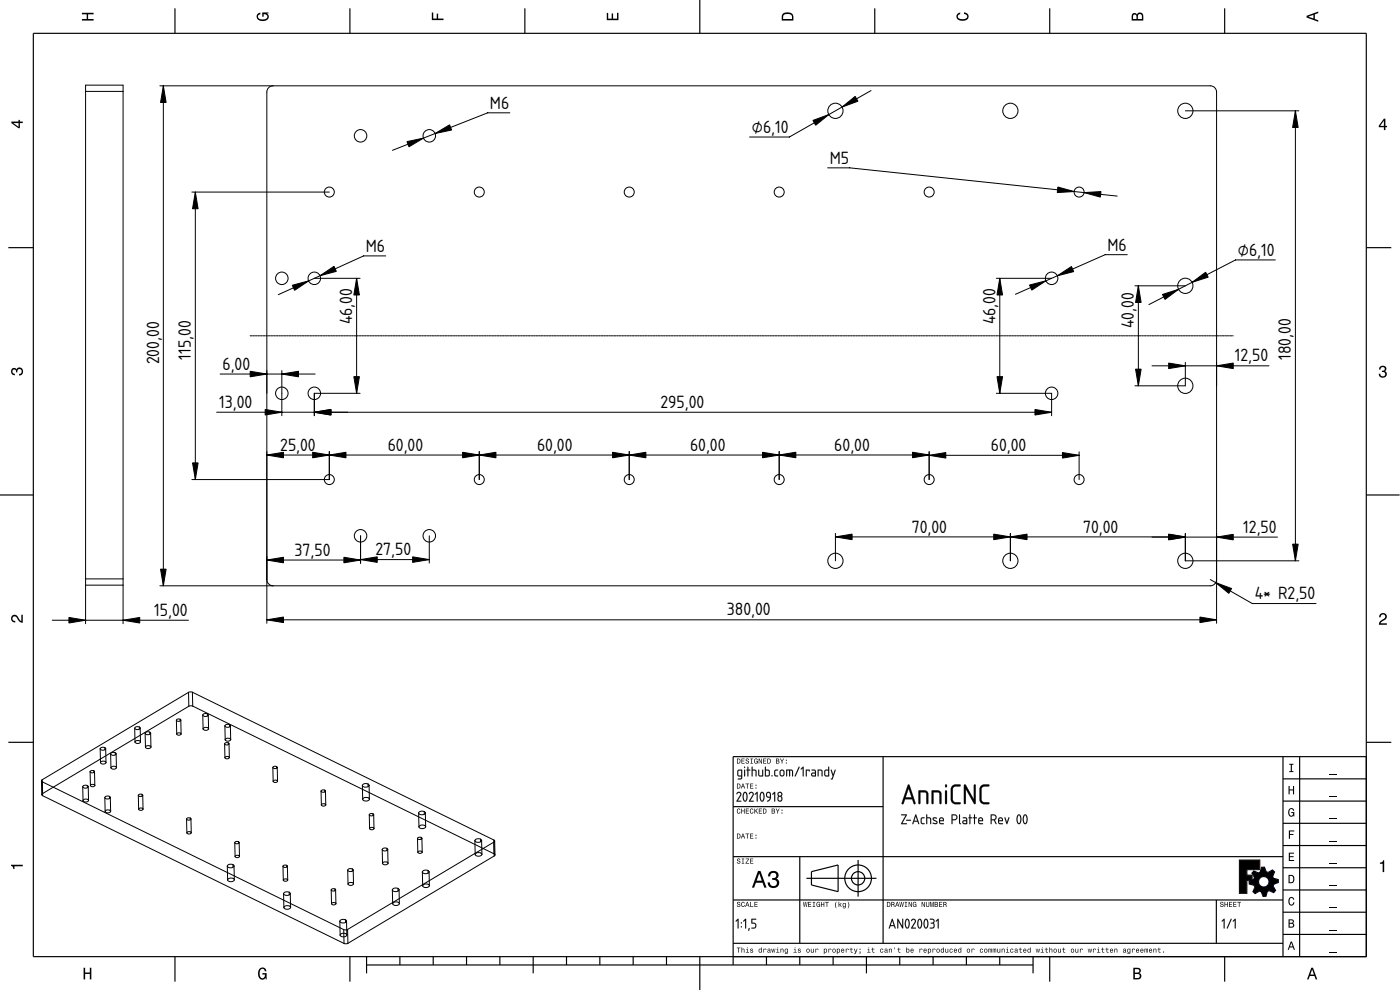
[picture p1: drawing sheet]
<svg xmlns="http://www.w3.org/2000/svg" width="420mm" height="297mm" viewBox="0 0 420 297" stroke-linecap="round" stroke-linejoin="round" font-family="sans-serif">
<defs><g id="words">
<g font-size="5">
<text x="147" y="32.7">M6</text>
<text x="225.7" y="39.8">⌀6,10</text>
<text x="249.1" y="49.3">M5</text>
<text x="109.8" y="75.7">M6</text>
<text x="332.4" y="75.3">M6</text>
<text x="371.5" y="76.7">⌀6,10</text>
<text x="105.7" y="97.3" transform="rotate(-90 105.7 97.3)">46,00</text>
<text x="298.7" y="97.3" transform="rotate(-90 298.7 97.3)">46,00</text>
<text x="340.3" y="98.5" transform="rotate(-90 340.3 98.5)">40,00</text>
<text x="57.3" y="107.9" transform="rotate(-90 57.3 107.9)">115,00</text>
<text x="47.7" y="109.4" transform="rotate(-90 47.7 109.4)">200,00</text>
<text x="66.8" y="110.9">6,00</text>
<text x="370.6" y="108.5">12,50</text>
<text x="387.4" y="108" transform="rotate(-90 387.4 108)">180,00</text>
<text x="65.8" y="122.4">13,00</text>
<text x="198.2" y="122.4">295,00</text>
<text x="84.1" y="135.2">25,00</text>
<text x="116.3" y="135.2">60,00</text>
<text x="161.2" y="135.2">60,00</text>
<text x="207.1" y="135.2">60,00</text>
<text x="250.4" y="135.2">60,00</text>
<text x="297.4" y="135.3">60,00</text>
<text x="273.7" y="159.8">70,00</text>
<text x="325.1" y="159.8">70,00</text>
<text x="373.1" y="159.9">12,50</text>
<text x="88.4" y="166.7">37,50</text>
<text x="112.7" y="166.6">27,50</text>
<text x="376.6" y="179.8">4* R2,50</text>
<text x="46.3" y="184.8">15,00</text>
<text x="218.2" y="184.6">380,00</text>
</g>
</g></defs>
<g fill="none" stroke="#000" stroke-width=".35">
<path d="M10 10h400v277h-400zM52.5 2.5v7.5M105 2.5v7.5M157.5 2.5v7.5M210 0v10M262.5 2.5v7.5M315 2.5v7.5M367.5 2.5v7.5M2.5 74.3h7.5M410 74.3h7.5M0 148.5h10M410 148.5h10"/>
<path d="M2.5 222.7h7.5M265 227v56M385 233.7h25M385 227v60M390 227v60M410 222.7h7.5M410 227h-190v62.5M220 257h165M220 242h45M240 257v26M257.5 258v11M385 253.7h25"/>
<path d="M385 247h25M385 240.4h25M220 270h165M242 263.5h21M243.5 261.5l8-2v8l-8-2zM365 270v13M385 273.7h25M385 267h25M385 260.4h25M52.5 287v7.5M105 287v7.5M110 289.5h200"/>
<path d="M110 287v5M120 287v2.5M130 287v2.5M140 287v2.5M150 287v2.5M160 287v5M170 287v2.5M180 287v2.5M190 287v2.5M200 287v2.5M210 287v10M220 283h165"/>
<path d="M230 287v2.5M240 287v2.5M250 287v2.5M260 287v5M270 287v2.5M280 287v2.5M290 287v2.5M300 287v2.5M310 287v5M315 287v7.5M367.5 287v7.5M385 280.4h25"/>
<circle cx="257.5" cy="263.5" r="4"/>
<circle cx="257.5" cy="263.5" r="2"/>
</g>
<g fill="#000">
<path d="M24.6 3.8h3.5v.5h-1.7v1.4h1.7v.5h-3.5v-.5h1.4v-1.4h-1.4z" fill-rule="evenodd"/>
<path d="M77.3 4.2l.8-.4v.5l-.3 .1a.68 .68 0 0 0-.4 .6 .68 .68 0 0 0 .4 .6 1.68 1.68 0 0 0 2.5-.6 .92 .92 0 0 0-1.2-.8v.8h-.4v-1.3h1.9v.3l-.5 .1 .4 .4a1.19 1.19 0 0 1-.9 1.7 1.9 1.9 0 0 1-2.6-1.2z" fill-rule="evenodd"/>
<path d="M129.6 3.8h.4v1.8h1.1v-1.5h.4v1.5h1.6v.4h-3.5z" fill-rule="evenodd"/>
<path d="M182.1 3.9h.4v1.7h1.1v-1.6h.4v1.6h1.2v-1.8h.4v2.3h-3.5z" fill-rule="evenodd"/>
<path d="M235 4a2.19 2.19 0 0 0-.4 2.2h3.5v-1.2a1.92 1.92 0 0 0-3.1-1zM235.3 4.4l.4-.2a1.44 1.44 0 0 1 2 .8v.7h-2.7l.1-1z" fill-rule="evenodd"/>
<path d="M287.3 4.2l.9-.4v.4l-.3 .1a.66 .66 0 0 0-.5 .6 .66 .66 0 0 0 .4 .6l.5 .2a1.59 1.59 0 0 0 2-.7 .9 .9 0 0 0-1-.8v-.5a1.24 1.24 0 0 1 1.4 1.1 1.24 1.24 0 0 1-1 1.4 1.93 1.93 0 0 1-2.7-1.2z" fill-rule="evenodd"/>
<path d="M339.8 4.2l-.2 2h3.5v-1.4a.98 .98 0 0 0-.7-1 .98 .98 0 0 0-1.2 .6 .84 .84 0 0 0-1.4-.2zM340.2 4.5l.3-.1 .4 .1 .2 1.2h-1.1zM341.6 4.4l.5-.2a.57 .57 0 0 1 .6 .7v.8h-1.2z" fill-rule="evenodd"/>
<path d="M392.1 4.7v.6l3.5 1.2v-.4l-1-.4v-1.4l1-.4v-.4zM392.6 5l1.6-.5v1z" fill-rule="evenodd"/>
<path d="M3.4 36.5v.4l2.1 1.6h.5v-1.6h.8v-.4h-.8v-.5h-.4v.5zM4 36.9h1.6v1.1z" fill-rule="evenodd"/>
<path d="M415.3 35.6l-1.5 2.1v.5h1.5v.8h.5v-.8h.5v-.4h-.5v-2.2zM415.3 36.2v1.6h-1.1z" fill-rule="evenodd"/>
<path d="M3.6 110.7a.86 .86 0 0 1 1.4 .1 1.12 1.12 0 0 1 1.5-.4 1.12 1.12 0 0 1 .3 1.6l-.5 .6-.6 .1v-.5a.72 .72 0 0 0 .9-.6 .72 .72 0 0 0-.8-.8 .72 .72 0 0 0-.6 .9h-.4a.62 .62 0 0 0-.4-.8 .62 .62 0 0 0-.8 .5 .62 .62 0 0 0 .5 .7l.4 .1-.1 .4a1.17 1.17 0 0 1-1-.7 1.17 1.17 0 0 1 .2-1.2z" fill-rule="evenodd"/>
<path d="M414.2 110a1.01 1.01 0 0 1 1.5-.2 1.01 1.01 0 0 1-.1 1.6 1.12 1.12 0 0 1 .5 1.5 1.12 1.12 0 0 1-1.6 .4l-.6-.6-.1-.6h.4a.72 .72 0 0 0 .7 .9 .72 .72 0 0 0 .8-.8 .72 .72 0 0 0-1-.6v-.4a.62 .62 0 0 0 .9-.4 .62 .62 0 0 0-.5-.8 .62 .62 0 0 0-.8 .6v.3h-.4z" fill-rule="evenodd"/>
<path d="M3.6 184.8a1.22 1.22 0 0 1 2 .7l.8 .8v-1.9h.4v2.5a2.76 2.76 0 0 1-2-1.8 .69 .69 0 0 0-1.1 .4 .69 .69 0 0 0 .9 .8v.5a1.19 1.19 0 0 1-1.2-.7 1.19 1.19 0 0 1 .2-1.3z" fill-rule="evenodd"/>
<path d="M414.2 184.3a1.18 1.18 0 0 1 1.9 .2 1.18 1.18 0 0 1-.9 1.7l-.9 .8h1.9v.5h-2.4a2.76 2.76 0 0 1 1.8-2.1 .69 .69 0 0 0-.5-1.1 .69 .69 0 0 0-.7 .9h-.5z" fill-rule="evenodd"/>
<path d="M221.2 227.6v1.5h.5a.77 .77 0 0 0 .6-.7 .77 .77 0 0 0-.6-.8zM221.4 227.8a.58 .58 0 0 1 .6 .6 .58 .58 0 0 1-.6 .5zM222.5 227.6v1.5h1v-.2h-.8v-.5h.7v-.2h-.7v-.4h.8v-.2zM223.9 227.7a.6 .6 0 0 0 0 .7 .6 .6 0 0 0 .7 .2 .33 .33 0 0 1-.3 .4 .33 .33 0 0 1-.4-.4h-.2a.54 .54 0 0 0 .6 .6 .54 .54 0 0 0 .5-.7 .54 .54 0 0 0-.7-.3 .28 .28 0 0 1 .1-.5 .28 .28 0 0 1 .4 .4h.2l-.1-.3-.2-.2zM225.2 227.6v.2h.3v1.1h-.3v.2h.8v-.2h-.3v-1.1h.3v-.2zM226.5 227.8a.72 .72 0 0 0-.2 .9 .72 .72 0 0 0 .9 .3l.2 .1v-.8h-.5v.2h.3l-.2 .4a.52 .52 0 0 1-.6-.6 .52 .52 0 0 1 .7-.4l.3 .2-.3-.5zM227.7 227.6v1.5h.2v-1.2l.5 1.2h.3v-1.5h-.2v1.2l-.6-1.2zM229 227.6v1.5h1v-.2h-.8v-.5h.7v-.2h-.7v-.4h.8v-.2zM230.3 227.6v1.5h.5a.77 .77 0 0 0 .6-.7 .77 .77 0 0 0-.6-.8zM230.5 227.8a.58 .58 0 0 1 .6 .6 .58 .58 0 0 1-.6 .5zM232.9 227.6v1.5h.6a.42 .42 0 0 0 .4-.3 .42 .42 0 0 0-.2-.5l.1-.2-.1-.4zM233.1 227.8h.3a.23 .23 0 0 1 .3 .2 .23 .23 0 0 1-.3 .2h-.3zM233.1 228.4h.3a.26 .26 0 0 1 .3 .3 .26 .26 0 0 1-.3 .2h-.3zM234.1 227.6l.5 .9v.6h.2v-.6l.5-.9h-.2l-.4 .7-.4-.7zM235.8 228.8v.3h.3v-.3zM235.8 227.9v.4h.3v-.4z" fill-rule="evenodd"/>
<path d="M221.2 235.1v1.5h.5a.77 .77 0 0 0 .6-.7 .77 .77 0 0 0-.6-.8zM221.4 235.3a.58 .58 0 0 1 .6 .6 .58 .58 0 0 1-.6 .5zM222.9 235.1l-.6 1.5h.2l.2-.4h.6l.1 .4h.2l-.5-1.5zM223 235.3l.2 .7h-.5zM223.7 235.1v.2h.5v1.3h.2v-1.3h.4v-.2zM225.1 235.1v1.5h1v-.2h-.8v-.5h.7v-.2h-.7v-.4h.8v-.2zM226.7 236.3v.3h.3v-.3zM226.7 235.4v.4h.3v-.4z" fill-rule="evenodd"/>
<path d="M386.7 235.8h.3v1.1h1v-1.1h.4v2.5h-.4v-1.1h-1v1.1h-.3z" fill-rule="evenodd"/>
<path d="M386.9 229.2h1.3v.3h-.5v1.9h.5v.3h-1.3v-.3h.5v-1.9h-.5z" fill-rule="evenodd"/>
<path d="M3.3 259.5h3.5v.4h-2.5v.8h-.3a.77 .77 0 0 0-.7-.9z" fill-rule="evenodd"/>
<path d="M221.3 257.7a.6 .6 0 0 0 0 .7 .6 .6 0 0 0 .7 .2 .33 .33 0 0 1-.3 .4 .33 .33 0 0 1-.4-.4h-.2a.54 .54 0 0 0 .6 .6 .54 .54 0 0 0 .5-.7 .54 .54 0 0 0-.7-.3 .28 .28 0 0 1 .1-.5 .28 .28 0 0 1 .4 .4h.2l-.1-.3-.2-.2zM222.6 257.6v.2h.3v1.1h-.3v.2h.8v-.2h-.3v-1.1h.3v-.2zM223.8 257.6v.2h.8l-.9 1.3h1.1v-.2h-.8l.8-1.3zM225.1 257.6v1.5h1v-.2h-.8v-.5h.7v-.2h-.7v-.4h.8v-.2z" fill-rule="evenodd"/>
<path d="M221.2 250.1v1.5h.5a.77 .77 0 0 0 .6-.7 .77 .77 0 0 0-.6-.8zM221.4 250.3a.58 .58 0 0 1 .6 .6 .58 .58 0 0 1-.6 .5zM222.9 250.1l-.6 1.5h.2l.2-.4h.6l.1 .4h.2l-.5-1.5zM223 250.3l.2 .7h-.5zM223.7 250.1v.2h.5v1.3h.2v-1.3h.4v-.2zM225.1 250.1v1.5h1v-.2h-.8v-.5h.7v-.2h-.7v-.4h.8v-.2zM226.7 251.3v.3h.3v-.3zM226.7 250.4v.4h.3v-.4z" fill-rule="evenodd"/>
<path d="M221.3 242.8a.72 .72 0 0 0-.2 .9 .72 .72 0 0 0 1 .3l.1-.4-.4 .3a.56 .56 0 0 1-.5-.5 .56 .56 0 0 1 .6-.6l.3 .3-.3-.5zM222.5 242.6v1.5h.2v-.7h.6v.7h.2v-1.5h-.2v.6h-.6v-.6zM223.8 242.6v1.5h1v-.2h-.8v-.5h.7v-.2h-.7v-.4h.8v-.2zM225.2 242.8a.72 .72 0 0 0-.2 .9 .72 .72 0 0 0 1 .3l.1-.4-.4 .3a.56 .56 0 0 1-.4-.5 .56 .56 0 0 1 .5-.6l.3 .3-.3-.5zM226.4 242.6v1.5h.2l.2-.7 .5 .7h.2l-.6-.9 .6-.6h-.2l-.7 .7v-.7zM227.7 242.6v1.5h1v-.2h-.8v-.5h.7v-.2h-.7v-.4h.8v-.2zM229 242.6v1.5h.5a.77 .77 0 0 0 .6-.7 .77 .77 0 0 0-.6-.8zM229.2 242.8a.58 .58 0 0 1 .6 .6 .58 .58 0 0 1-.6 .5zM231.6 242.6v1.5h.5a.42 .42 0 0 0 .5-.3 .42 .42 0 0 0-.2-.5l.1-.2-.1-.4zM231.8 242.8h.3a.23 .23 0 0 1 .3 .2 .23 .23 0 0 1-.3 .2h-.3zM231.8 243.4h.3a.26 .26 0 0 1 .3 .3 .26 .26 0 0 1-.3 .2h-.3zM232.8 242.6l.5 .9v.6h.2v-.6l.5-.9h-.2l-.4 .7-.4-.7zM234.5 243.8v.3h.3v-.3zM234.5 242.9v.4h.3v-.4z" fill-rule="evenodd"/>
<path d="M372 258.1h6.1v2.8h-3.9v1.7h1.6v1.5h-1.6v3.9h-2.2z" fill-rule="evenodd"/>
<path d="M386.8 255.8h1.5v.3h-1.2v.8h1.1v.3h-1.1v.8h1.3v.3h-1.6z" fill-rule="evenodd"/>
<path d="M386.8 249.2h1.6v.3h-1.3v.7h1.1v.3h-1.1v1.2h-.3z" fill-rule="evenodd"/>
<path d="M386.9 242.8a.85 .85 0 0 1 .9-.3 .85 .85 0 0 1 .6 .8h-.3l-.4-.5a1.04 1.04 0 0 0-.8 .9 1.04 1.04 0 0 0 .6 1.1l.4-.2 .2-.6h-.6v-.3h.9v1.3l-.2-.3-.5 .3a1.2 1.2 0 0 1-1-1.8z" fill-rule="evenodd"/>
<path d="M221.3 270.7a.6 .6 0 0 0 0 .7 .6 .6 0 0 0 .7 .2 .33 .33 0 0 1-.3 .4 .33 .33 0 0 1-.4-.4h-.2a.54 .54 0 0 0 .6 .6 .54 .54 0 0 0 .5-.7 .54 .54 0 0 0-.7-.3 .28 .28 0 0 1 .1-.5 .28 .28 0 0 1 .4 .4h.2l-.1-.2-.2-.3zM222.6 270.8a.72 .72 0 0 0-.2 .9 .72 .72 0 0 0 1 .3l.1-.4-.4 .3a.56 .56 0 0 1-.5-.5 .56 .56 0 0 1 .6-.6l.3 .3-.3-.5zM224.2 270.6l-.6 1.5h.2l.2-.4h.6l.1 .4h.2l-.5-1.5zM224.3 270.8l.2 .7h-.5zM225.1 270.6v1.5h1v-.2h-.8v-1.3zM226.4 270.6v1.5h1v-.2h-.8v-.5h.7v-.2h-.7v-.4h.8v-.2z" fill-rule="evenodd"/>
<path d="M227.5 261.3l-1.8 5h.6l.6-1.4h2l.5 1.4h.7l-1.9-5zM227.9 262l.7 2.2h-1.5zM230.9 261.7l-.4 1.2h.6a.88 .88 0 0 1 .5-1.1 .88 .88 0 0 1 1.1 .4 .88 .88 0 0 1-.3 1.2h-.6v.6a1.03 1.03 0 0 1 1.3 .6 1.03 1.03 0 0 1-.7 1.4 1.03 1.03 0 0 1-1.3-.8l-.1-.4h-.6a1.68 1.68 0 0 0 2.1 1.7 1.68 1.68 0 0 0 .9-2.7l-.3-.2a1.29 1.29 0 0 0 .5-1.5 1.29 1.29 0 0 0-1.5-.8z" fill-rule="evenodd"/>
<path d="M241 270.6l.3 1.5h.2l.2-1.3 .2 1.3h.2l.2-1.5h-.1l-.2 1.3-.2-1.3h-.2l-.2 1.3-.2-1.3zM242.5 270.6v1.5h1v-.2h-.8v-.5h.7v-.2h-.7v-.4h.8v-.2zM243.9 270.6v.2h.3v1.1h-.3v.2h.8v-.2h-.3v-1.1h.3v-.2zM245.2 270.8a.72 .72 0 0 0-.2 .9 .72 .72 0 0 0 .9 .3l.2 .1v-.8h-.5v.2h.3l-.2 .4a.52 .52 0 0 1-.6-.6 .52 .52 0 0 1 .8-.4l.2 .2-.3-.5zM246.4 270.6v1.5h.2v-.7h.6v.7h.2v-1.5h-.2v.6h-.6v-.6zM247.6 270.6v.2h.5v1.3h.2v-1.3h.4v-.2zM250.9 270.6a1.35 1.35 0 0 0 .2 1.9 1.84 1.84 0 0 1 0-1.9zM251.7 270.6v1.5h.2l.2-.6 .3 .6h.2l-.4-.7 .4-.4-.7 .5v-.9zM253 271.1a.55 .55 0 0 0-.1 .8 .55 .55 0 0 0 .8 0 .41 .41 0 0 1-.3 .5 .41 .41 0 0 1-.5-.2 .47 .47 0 0 0 .6 .4 .47 .47 0 0 0 .3-.5v-1.1l-.1 .1-.4-.2zM253.1 271.2l.1-.1a.39 .39 0 0 1 .5 .4 .39 .39 0 0 1-.6 .4zM254.4 270.6a1.85 1.85 0 0 1 0 1.9 1.22 1.22 0 0 0 0-1.9z" fill-rule="evenodd"/>
<path d="M266.2 270.6v1.5h.5a.77 .77 0 0 0 .6-.7 .77 .77 0 0 0-.6-.8zM266.4 270.8a.58 .58 0 0 1 .6 .6 .58 .58 0 0 1-.6 .5zM267.5 270.6v1.5h.2v-.6a.45 .45 0 0 1 .5 .1 .45 .45 0 0 1 .1 .5h.2l-.2-.7a.42 .42 0 0 0 .1-.5 .42 .42 0 0 0-.4-.3zM267.7 270.8h.2a.26 .26 0 0 1 .3 .3 .26 .26 0 0 1-.3 .2h-.2zM269.2 270.6l-.6 1.5h.2l.2-.4h.6l.1 .4h.2l-.5-1.5zM269.3 270.8l.2 .7h-.4zM269.9 270.6l.3 1.5h.2l.2-1.3 .2 1.3h.2l.2-1.5h-.1l-.2 1.3-.2-1.3h-.2l-.2 1.3-.2-1.3zM271.5 270.6v.2h.3v1.1h-.3v.2h.8v-.2h-.3v-1.1h.3v-.2zM272.7 270.6v1.5h.2v-1.2l.5 1.2h.3v-1.5h-.2v1.2l-.6-1.2zM274.1 270.8a.72 .72 0 0 0-.2 .9 .72 .72 0 0 0 .9 .3l.2 .1v-.8h-.5v.2h.3l-.2 .4a.52 .52 0 0 1-.6-.6 .52 .52 0 0 1 .8-.4l.2 .2-.3-.5zM276.6 270.6v1.5h.2v-1.2l.6 1.2h.2v-1.5h-.2v1.2l-.6-1.2zM277.9 270.6v.9a.52 .52 0 0 0 .5 .7 .52 .52 0 0 0 .5-.7v-.9h-.2v1a.33 .33 0 0 1-.3 .4 .33 .33 0 0 1-.3-.4v-1zM279.2 270.6v1.5h.1v-1.4l.3 1.4h.2l.3-1.4v1.4h.1v-1.5h-.2l-.3 1.3-.3-1.3zM280.5 270.6v1.5h.6a.42 .42 0 0 0 .4-.3 .42 .42 0 0 0-.2-.5l.2-.2-.1-.4zM280.7 270.8h.3a.23 .23 0 0 1 .3 .2 .23 .23 0 0 1-.3 .2h-.3zM280.7 271.4h.3a.26 .26 0 0 1 .3 .3 .26 .26 0 0 1-.3 .2h-.3zM281.8 270.6v1.5h1v-.2h-.8v-.5h.7v-.2h-.7v-.4h.8v-.2zM283.1 270.6v1.5h.2v-.6a.45 .45 0 0 1 .5 .1 .45 .45 0 0 1 .1 .5h.2l-.2-.7a.42 .42 0 0 0 .1-.5 .42 .42 0 0 0-.4-.3zM283.3 270.8h.3a.26 .26 0 0 1 .3 .3 .26 .26 0 0 1-.4 .2h-.2z" fill-rule="evenodd"/>
<path d="M366.3 270.7a.6 .6 0 0 0 .1 .7 .6 .6 0 0 0 .6 .2 .33 .33 0 0 1-.3 .4 .33 .33 0 0 1-.4-.4h-.1a.54 .54 0 0 0 .5 .6 .54 .54 0 0 0 .5-.7 .54 .54 0 0 0-.7-.3 .28 .28 0 0 1 .2-.5 .28 .28 0 0 1 .3 .4h.2v-.2l-.3-.3zM367.5 270.6v1.5h.2v-.7h.6v.7h.2v-1.5h-.2v.6h-.6v-.6zM368.8 270.6v1.5h1v-.2h-.8v-.5h.7v-.2h-.7v-.4h.8v-.2zM370.1 270.6v1.5h1v-.2h-.8v-.5h.7v-.2h-.7v-.4h.8v-.2zM371.3 270.6v.2h.5v1.3h.2v-1.3h.4v-.2z" fill-rule="evenodd"/>
<path d="M376.3 261.3l-.6 .7 .8 1.3-.2 .5-1.4 .6v.8l1.5 .4 .2 .6-.6 1.3 .7 .6 1.3-.7 .5 .2 .6 1.4 .8-.1 .4-1.4 .6-.3 1.3 .6 .6-.6-.7-1.3 .2-.6 1.4-.5-.1-.9-1.4-.4-.3-.5 .6-1.4-.6-.6-1.3 .8-.6-.2-.5-1.4h-.9l-.4 1.5-.5 .2zM377.7 264.6a1.57 1.57 0 0 1 3.1 0 1.57 1.57 0 0 1-3.1 0z" fill-rule="evenodd"/>
<path d="M386.7 262.5v2.5h.8a1.28 1.28 0 0 0 1-1.2 1.28 1.28 0 0 0-1-1.3zM387 262.8a.96 .96 0 0 1 1.1 1 .96 .96 0 0 1-1.1 .9z" fill-rule="evenodd"/>
<path d="M386.7 275.8v2.5h.9a.7 .7 0 0 0 .8-.5 .7 .7 0 0 0-.4-.8l.3-.5a.62 .62 0 0 0-.7-.7zM387 276.1h.6a.38 .38 0 0 1 .4 .4 .38 .38 0 0 1-.5 .4h-.5zM387 277.2h.6a.44 .44 0 0 1 .5 .4 .44 .44 0 0 1-.5 .4h-.6z" fill-rule="evenodd"/>
<path d="M386.9 269.4a.85 .85 0 0 1 .9-.3 .85 .85 0 0 1 .6 .8h-.3l-.4-.5a1.05 1.05 0 0 0-.8 1 1.05 1.05 0 0 0 .7 1l.3-.1 .2-.6h.4a.89 .89 0 0 1-.8 1 .89 .89 0 0 1-1-.7z" fill-rule="evenodd"/>
<path d="M414.1 258.8a.77 .77 0 0 0 1-.7h.3v3.6h-.4v-2.5h-.9z" fill-rule="evenodd"/>
<path d="M25.1 290.4h.5v1.4h1.4v-1.4h.4v3.5h-.4v-1.7h-1.4v1.7h-.5z" fill-rule="evenodd"/>
<path d="M77.8 290.8a1.2 1.2 0 0 1 1.3-.5 1.2 1.2 0 0 1 .9 1.1h-.5l-.1-.3a.68 .68 0 0 0-.6-.4 .68 .68 0 0 0-.7 .3 1.68 1.68 0 0 0 .7 2.5 .92 .92 0 0 0 .7-1.1h-.8v-.4h1.3v1.9h-.2l-.1-.5-.4 .4a1.19 1.19 0 0 1-1.8-.9v-1.6z" fill-rule="evenodd"/>
<path d="M221.1 284.3v.2h.5v1.3h.2v-1.3h.4v-.2zM222.5 284.3v1.5h.2v-.8l.3-.2 .2 .2v.8h.2v-.7a.38 .38 0 0 0-.2-.5 .38 .38 0 0 0-.5 .2v-.5zM223.9 284.7l.3 .2v.8l-.4 .1h1l-.4-.1v-1zM224.2 284.3l.2 .2zM225.3 284.7l-.1 .5 .6 .2a.26 .26 0 0 1-.2 .3 .26 .26 0 0 1-.3-.2h-.2a.42 .42 0 0 0 .6 .4 .42 .42 0 0 0 .1-.7l-.5-.3 .3-.1 .4 .2-.1-.3zM227.8 284.8a.54 .54 0 0 0-.2 .8 .54 .54 0 0 0 .8 0l.2 .2v-1.5h-.2v.5l-.3-.2zM227.9 284.9l.1-.1a.39 .39 0 0 1 .4 .4 .39 .39 0 0 1-.5 .4zM229.1 284.7v1.1h.2l.1-.9 .6 .1a.38 .38 0 0 0-.3-.4 .38 .38 0 0 0-.4 .2zM230.5 284.7l-.2 .3 .6-.2 .1 .3a.42 .42 0 0 0-.7 .2 .42 .42 0 0 0 .3 .6l.7-.2-.2-1zM230.5 285.4a.25 .25 0 0 1 .5 0 .25 .25 0 0 1-.5 0zM231.4 284.7l.3 1.1h.2l.2-1 .2 1h.1l.3-1.1h-.2l-.2 .9-.1-.9h-.2l-.2 .9-.2-.9zM233 284.7l.3 .2v.8l-.4 .1h1l-.4-.1v-1zM233.3 284.3l.2 .2zM234.2 284.7v1.1h.2v-.8l.3-.2 .2 .2 .1 .8h.1v-.7a.38 .38 0 0 0-.2-.5 .38 .38 0 0 0-.5 .2zM235.6 284.8a.55 .55 0 0 0-.1 .8 .55 .55 0 0 0 .8 0 .41 .41 0 0 1-.3 .5 .41 .41 0 0 1-.5-.2 .47 .47 0 0 0 .6 .4 .47 .47 0 0 0 .3-.5v-1.1l-.1 .1-.4-.2zM235.7 284.9l.1-.1a.39 .39 0 0 1 .5 .4 .39 .39 0 0 1-.6 .4zM238.2 284.7l.3 .2v.8l-.4 .1h1l-.4-.1v-1zM238.5 284.3l.2 .2zM239.6 284.7l-.1 .5 .6 .2a.26 .26 0 0 1-.2 .3 .26 .26 0 0 1-.3-.2h-.2a.42 .42 0 0 0 .6 .4 .42 .42 0 0 0 .2-.7l-.6-.3 .3-.1 .4 .2-.1-.3zM242 285.3a.57 .57 0 0 0 1.1 0 .57 .57 0 0 0-1.1 0zM242.3 284.9l.1-.1a.4 .4 0 0 1 .4 .5 .4 .4 0 0 1-.5 .3zM243.3 284.7v.7a.38 .38 0 0 0 .3 .4 .38 .38 0 0 0 .5-.2l.1 .2v-1.1h-.1l-.1 .8-.3 .2-.2-.2v-.8zM244.7 284.7v1.1h.2l.1-.9 .6 .1a.38 .38 0 0 0-.3-.4 .38 .38 0 0 0-.4 .2zM247.2 284.7v1.6h.2l.1-.6a.53 .53 0 0 0 .8-.5 .53 .53 0 0 0-.9-.4zM247.5 284.9l.1-.1a.39 .39 0 0 1 .4 .5 .39 .39 0 0 1-.5 .3zM248.6 284.7v1.1h.2l.1-.9 .6 .1a.38 .38 0 0 0-.3-.4 .38 .38 0 0 0-.4 .2zM249.8 285.3a.57 .57 0 0 0 1.1 0 .57 .57 0 0 0-1.1 0zM250.1 284.9l.1-.1a.4 .4 0 0 1 .4 .5 .4 .4 0 0 1-.5 .3zM251.1 284.7v1.6h.2l.1-.6a.53 .53 0 0 0 .8-.5 .53 .53 0 0 0-.9-.4zM251.4 284.9l.1-.1a.39 .39 0 0 1 .4 .5 .39 .39 0 0 1-.5 .3zM252.6 284.8a.57 .57 0 0 0-.1 .8 .57 .57 0 0 0 .8 0l.1-.1-.6 .2-.2-.4h.8l-.1-.5-.4-.2zM252.7 284.9l.3-.1 .2 .3h-.6zM253.8 284.7v1.1h.2l.1-.9 .6 .1a.38 .38 0 0 0-.3-.4 .38 .38 0 0 0-.4 .2zM255.3 284.4v.3l-.3 .2h.3l.1 .9h.5l-.4-.4v-.5h.4v-.2h-.4v-.3zM256.3 284.7l.4 1.2-.4 .3h.4l.6-1.5h-.2l-.3 .9-.3-.9zM258 284.7v.3h.3v-.3zM258 285.5l.1 .4-.2 .4 .4-.5v-.3zM260.4 284.7l.3 .2v.8l-.4 .1h.9l-.4-.1v-1zM260.7 284.3l.2 .2zM261.8 284.4v.3l-.3 .2h.3l.1 .9h.5l-.4-.4v-.5h.4v-.2h-.4v-.3zM264.3 284.8a.57 .57 0 0 0-.1 .8 .57 .57 0 0 0 .9 0l-.2-.2a.32 .32 0 0 1-.5 .1 .32 .32 0 0 1 0-.5 .32 .32 0 0 1 .5 0h.2l-.3-.4zM265.6 284.7l-.1 .3 .5-.2 .1 .3a.42 .42 0 0 0-.6 .2 .42 .42 0 0 0 .3 .6l.4-.2 .2 .1-.1-.8-.2-.4zM265.6 285.4a.25 .25 0 0 1 .5 0 .25 .25 0 0 1-.5 0zM266.8 284.7v1.1h.2v-.8l.3-.2 .2 .2v.8h.2v-.7a.38 .38 0 0 0-.3-.5 .38 .38 0 0 0-.4 .2zM268.4 284.3l.2 .6zM269.6 284.4v.3l-.3 .2h.3l.1 .9h.6l-.5-.4v-.5h.5v-.2h-.5v-.3zM272 284.3v1.5l.2-.2a.5 .5 0 0 0 .7-.4 .5 .5 0 0 0-.7-.4v-.5zM272.2 284.9l.1-.1a.39 .39 0 0 1 .4 .5 .39 .39 0 0 1-.5 .3zM273.4 284.8a.57 .57 0 0 0-.1 .8 .57 .57 0 0 0 .8 0l.1-.1-.6 .2-.2-.4h.8l-.1-.5-.4-.2zM273.5 284.9l.3-.1 .2 .3h-.6zM276 284.7v1.1h.1l.1-.9 .7 .1a.38 .38 0 0 0-.3-.4 .38 .38 0 0 0-.5 .2zM277.3 284.8a.57 .57 0 0 0-.1 .8 .57 .57 0 0 0 .8 0l.1-.1-.6 .2-.2-.4h.8l-.1-.5-.4-.2zM277.4 284.9l.4-.1 .1 .3h-.6zM278.5 284.7v1.6h.2v-.6a.53 .53 0 0 0 .8-.5 .53 .53 0 0 0-.8-.4zM278.7 284.9l.1-.1a.39 .39 0 0 1 .5 .5 .39 .39 0 0 1-.6 .3zM279.9 284.7v1.1h.1l.1-.9 .7 .1a.38 .38 0 0 0-.3-.4 .38 .38 0 0 0-.5 .2zM281 285.3a.6 .6 0 0 0 1.2 0 .6 .6 0 0 0-1.2 0zM281.3 284.9l.1-.1a.4 .4 0 0 1 .4 .5 .4 .4 0 0 1-.5 .3zM282.4 284.8a.54 .54 0 0 0-.1 .8 .54 .54 0 0 0 .8 0l.2 .2v-1.5h-.2v.5l-.3-.2zM282.6 284.9l.1-.1a.39 .39 0 0 1 .4 .4 .39 .39 0 0 1-.5 .4zM283.7 284.7v.7a.38 .38 0 0 0 .2 .4 .38 .38 0 0 0 .5-.2l.2 .2v-1.1h-.2v.8l-.3 .2-.2-.2v-.8zM285.1 284.8a.57 .57 0 0 0-.1 .8 .57 .57 0 0 0 .9 0l-.2-.2a.32 .32 0 0 1-.4 .1 .32 .32 0 0 1 0-.5 .32 .32 0 0 1 .4 0h.2l-.3-.4zM286.4 284.8a.57 .57 0 0 0-.1 .8 .57 .57 0 0 0 .8 0l.1-.1-.6 .2-.1-.4h.7l-.1-.5-.4-.2zM286.5 284.9l.4-.1 .1 .3h-.5zM287.6 284.8a.54 .54 0 0 0-.1 .8 .54 .54 0 0 0 .8 0l.2 .2v-1.5h-.2v.5l-.3-.2zM287.8 284.9l.1-.1a.39 .39 0 0 1 .4 .4 .39 .39 0 0 1-.5 .4zM290.1 285.3a.6 .6 0 0 0 1.2 0 .6 .6 0 0 0-1.2 0zM290.4 284.9l.1-.1a.4 .4 0 0 1 .5 .5 .4 .4 0 0 1-.6 .3zM291.6 284.7v1.1h.2v-.9l.7 .1a.38 .38 0 0 0-.3-.4 .38 .38 0 0 0-.5 .2zM294.2 284.8a.57 .57 0 0 0-.1 .8 .57 .57 0 0 0 .9 0l-.2-.2a.32 .32 0 0 1-.4 .1 .32 .32 0 0 1 0-.5 .32 .32 0 0 1 .4 0h.2l-.3-.4zM295.3 285.3a.6 .6 0 0 0 1.2 0 .6 .6 0 0 0-1.2 0zM295.6 284.9l.1-.1a.4 .4 0 0 1 .5 .5 .4 .4 0 0 1-.6 .3zM296.6 284.7v1.1h.2l.2-1 .1 1h.1l.2-1 .1 1h.2l-.1-1.2zM297.9 284.7v1.1h.2l.2-1 .1 1h.1l.2-1 .1 1h.2l-.1-1.2zM299.3 284.7v.7a.38 .38 0 0 0 .3 .4 .38 .38 0 0 0 .4-.2l.2 .2v-1.1h-.2v.8l-.3 .2-.2-.2v-.8zM300.6 284.7v1.1h.2v-.8l.3-.2 .2 .2v.8h.2v-.7a.38 .38 0 0 0-.3-.5 .38 .38 0 0 0-.4 .2zM302 284.7l.3 .2v.8l-.4 .1h1l-.4-.1v-1zM302.3 284.3l.2 .2zM303.3 284.8a.57 .57 0 0 0-.1 .8 .57 .57 0 0 0 .9 0l-.1-.2a.32 .32 0 0 1-.5 .1 .32 .32 0 0 1 0-.5 .32 .32 0 0 1 .4 0h.2l-.2-.4zM304.6 284.7l-.1 .3 .3-.2a.23 .23 0 0 1 .3 0 .23 .23 0 0 1 0 .3 .42 .42 0 0 0-.6 .2 .42 .42 0 0 0 .3 .6l.7-.2-.2-1zM304.7 285.4a.25 .25 0 0 1 .5 0 .25 .25 0 0 1-.5 0zM306.1 284.4v.3l-.4 .2h.4v.9h.6l-.4-.4v-.5h.4v-.2h-.4v-.3zM307.2 284.8a.57 .57 0 0 0-.1 .8 .57 .57 0 0 0 .9 0v-.1l-.5 .2-.2-.4h.7l-.1-.5-.3-.2zM307.4 284.9l.3-.1 .1 .3h-.5zM308.5 284.8a.54 .54 0 0 0-.2 .8 .54 .54 0 0 0 .8 0l.2 .2v-1.5h-.2v.5l-.3-.2zM308.6 284.9l.1-.1a.39 .39 0 0 1 .4 .4 .39 .39 0 0 1-.5 .4zM310.8 284.7l.3 1.1h.2l.2-1 .1 1h.2l.3-1.1h-.2l-.2 .9-.1-.9h-.2l-.2 .9-.2-.9zM312.4 284.7l.3 .2v.8l-.4 .1h1l-.4-.1v-1zM312.7 284.3l.2 .2zM313.9 284.4v.3l-.4 .2h.4v.9h.6l-.4-.4v-.5h.4v-.2h-.4v-.3zM314.9 284.3v1.5h.2v-.8l.3-.2 .2 .2v.8h.2v-.7a.38 .38 0 0 0-.2-.5 .38 .38 0 0 0-.5 .2v-.5zM316.2 285.3a.57 .57 0 0 0 1.1 0 .57 .57 0 0 0-1.1 0zM316.4 284.9l.1-.1a.4 .4 0 0 1 .5 .5 .4 .4 0 0 1-.6 .3zM317.5 284.7v.7a.38 .38 0 0 0 .3 .4 .38 .38 0 0 0 .4-.2l.2 .2v-1.1h-.2v.8l-.3 .2-.2-.2v-.8zM319.1 284.4v.3l-.3 .2h.3l.1 .9h.5l-.4-.4v-.5h.4v-.2h-.4v-.3zM321.4 285.3a.57 .57 0 0 0 1.1 0 .57 .57 0 0 0-1.1 0zM321.6 284.9l.1-.1a.4 .4 0 0 1 .5 .5 .4 .4 0 0 1-.6 .3zM322.7 284.7v.7a.38 .38 0 0 0 .3 .4 .38 .38 0 0 0 .4-.2l.2 .2v-1.1h-.2v.8l-.3 .2-.2-.2v-.8zM324.1 284.7v1.1h.2l.1-.9 .6 .1a.38 .38 0 0 0-.3-.4 .38 .38 0 0 0-.4 .2zM326.4 284.7l.3 1.1h.2l.2-1 .2 1h.1l.3-1.1h-.2l-.2 .9-.1-.9h-.2l-.2 .9-.2-.9zM328 284.7v1.1h.2l.1-.9 .6 .1a.38 .38 0 0 0-.3-.4 .38 .38 0 0 0-.4 .2zM329.3 284.7l.3 .2v.8l-.4 .1h1l-.4-.1v-1zM329.6 284.3l.2 .2zM330.8 284.4v.3l-.3 .2h.3l.1 .9h.5l-.4-.4v-.5h.4v-.2h-.4v-.3zM332.1 284.4v.3l-.3 .2h.3l.1 .9h.5l-.4-.4v-.5h.4v-.2h-.4v-.3zM333.2 284.8a.57 .57 0 0 0-.1 .8 .57 .57 0 0 0 .9 0v-.1l-.5 .2-.2-.4h.8l-.2-.5-.3-.2zM333.4 284.9l.3-.1 .2 .3h-.6zM334.4 284.7v1.1h.2v-.8l.3-.2 .2 .2 .1 .8h.1v-.7a.38 .38 0 0 0-.2-.5 .38 .38 0 0 0-.5 .2zM337.2 284.7l-.1 .3 .2-.2a.23 .23 0 0 1 .3 0 .23 .23 0 0 1 .1 .3 .42 .42 0 0 0-.6 .2 .42 .42 0 0 0 .3 .6l.6-.2-.2-1zM337.2 285.4a.25 .25 0 0 1 .5 0 .25 .25 0 0 1-.5 0zM338.4 284.8a.55 .55 0 0 0-.1 .8 .55 .55 0 0 0 .8 0 .41 .41 0 0 1-.3 .5 .41 .41 0 0 1-.5-.2 .47 .47 0 0 0 .6 .4 .47 .47 0 0 0 .3-.5v-1.1l-.1 .1-.4-.2zM338.5 284.9l.1-.1a.39 .39 0 0 1 .5 .4 .39 .39 0 0 1-.6 .4zM339.7 284.7v1.1h.2l.1-.9 .6 .1a.38 .38 0 0 0-.3-.4 .38 .38 0 0 0-.4 .2zM341 284.8a.57 .57 0 0 0 0 .8 .57 .57 0 0 0 .8 0l.1-.1-.6 .2-.2-.4h.8l-.2-.5-.3-.2zM341.2 284.9l.3-.1 .2 .3h-.6zM342.3 284.8a.57 .57 0 0 0 0 .8 .57 .57 0 0 0 .8 0l.1-.1-.6 .2-.2-.4h.8l-.2-.5-.3-.2zM342.5 284.9l.3-.1 .2 .3h-.6zM343.5 284.7v1.1h.1l.2-1 .1 1h.2l.1-1 .1 1h.2l-.1-1.2zM344.9 284.8a.57 .57 0 0 0 0 .8 .57 .57 0 0 0 .8 0l.1-.1-.6 .2-.2-.4h.8l-.2-.5-.3-.2zM345.1 284.9l.3-.1 .2 .3h-.6zM346.2 284.7v1.1h.1l.1-.8 .3-.2 .2 .2v.8h.2v-.7a.38 .38 0 0 0-.3-.5 .38 .38 0 0 0-.5 .2zM347.7 284.4v.3l-.3 .2h.3l.1 .9h.5l-.4-.4v-.5h.4v-.2h-.4v-.3zM349.1 285.5v.3h.3v-.3z" fill-rule="evenodd"/>
<path d="M340.1 290.4v3.5h1.3a.98 .98 0 0 0 1.1-.8 .98 .98 0 0 0-.6-1.1 .86 .86 0 0 0 .4-1.1 .86 .86 0 0 0-.9-.5zM340.6 290.8h.7a.53 .53 0 0 1 .6 .5 .53 .53 0 0 1-.6 .5h-.7zM340.6 292.2h.7a.61 .61 0 0 1 .8 .6 .61 .61 0 0 1-.7 .6h-.8z" fill-rule="evenodd"/>
<path d="M387.4 282.5l-1 2.5h.4l.2-.7h1l.3 .7h.3l-.9-2.5zM387.5 282.9l.4 1.1h-.7z" fill-rule="evenodd"/>
<path d="M393.5 290.4l-1.2 3.5h.4l.4-1.1h1.4l.4 1.1h.4l-1.3-3.5zM393.8 290.9l.5 1.5h-1z" fill-rule="evenodd"/>
</g>
<g fill="none" stroke="#000" stroke-width=".3">
<path d="M25.7 27.4h11.2M48 25.8h315.2a1.88 1.88 0 0 1 1.9 1.8v159.4M49 25.8v150M82 25.8a1.88 1.88 0 0 0-1.9 1.8v159.4M153 33.8h-6.6l-28.6 11.3M261.4 27.2l-24.5 13.9h-11.9M355.7 33.3h34.1M388.8 33.3v135M57.6 57.6h41.2M58.6 57.6v86.3M248.4 50.4h6.6l80.3 8.4M115.8 76.8h-6.7l-25.6 11.6"/>
<path d="M338.3 76.4h-6.6l-27 11.9M382.7 78h-11.9l-26 13.4M94.3 83.5h13.8M107 83.5v34.5M299 83.5h16.6M300 83.5v34.5M340.6 85.8h15.1M341.6 85.8v30M31.3 100.6h.1M66.1 112.2h28.5M84.6 111.2v13.5M108.1 118h-13.8v6.7"/>
<path d="M222.6 100.8h.1M299 118h16.6v6.7M345.7 109.8h35.1M355.7 108.7v7.1h-15.1M65 123.7h250.6M98.8 135.5v8.4h-41.2M143.8 135.5v8.4M188.8 135.5v8.4M233.8 135.5v8.4M278.9 136.5h-198.8M278.9 135.5v8.4M278.9 136.6h45"/>
<path d="M323.9 135.6v8.3M25.7 175.6h11.2M25.7 173.7h11.2M80.1 173.9a1.88 1.88 0 0 0 1.9 1.9M80.1 168h28.1M108.2 160.8v8.3M108.2 167.9h20.6M128.8 160.8v8.1M250.7 161.1h105M250.7 160.1v8.2M303.2 160.1v8.2M345.7 161.2h37.7"/>
<path d="M355.7 160.1v8.2h34.1M363.2 173.9l12.6 7.2h19.2M365.1 173.9a1.88 1.88 0 0 1-1.9 1.9h-315.2M15.7 186.1h40.9M25.7 187.1v-161.5h11.2v161.5M80.1 186h285M40.4 218.5l.1 4.1M41.8 218.1h-.9l-.5 .4M41.8 218.1l.3 .3M41.8 218.1v.7M42.1 218.4a.98 .98 0 0 1-1.7 .1M42.1 218.4l.1 4.2"/>
<path d="M44.9 219.7l-.8-.1-.5 .4M44.9 219.7l.3 .3M44.9 219.7l.1 .6M45.2 220a.98 .98 0 0 1-1.6 0M45.2 220l.1 4.1M52.9 216.1l.1 4.1M54.1 215.8l-.8-.1-.4 .4M54.1 215.8l.2 .3M54.1 215.8v.5M54.3 216.1l-.7 .3-.7-.3M54.3 216.1l.1 4.1M56.6 207.7l.1 4.2"/>
<path d="M56.6 207.7l-43.9 26.3M56.7 211.9l-43.9 26.2-.3 .3M57.7 207.7h-1.1M57.7 207.7l.1 4.2M57.7 207.7l90.5 44.3M57.8 211.9h-1.1M57.8 211.9l90.5 44.3 .2 .3M60.9 214.5l.1 4.2M62.2 214.2l-.9-.1-.4 .4M62.2 214.2l.3 .3M62.2 214.2l.1 .6M62.5 214.5a.98 .98 0 0 1-1.6 0"/>
<path d="M62.5 214.5l.1 4.2M62.6 218.7a.97 .97 0 0 0-1.6 0M62.6 218.7a.98 .98 0 0 1-1.6 0M67.5 217.8l.1 4.2M68.9 217.4h-.9l-.5 .4M68.9 217.4l.2 .4M68.9 217.4v.7M69.1 217.8a.98 .98 0 0 1-1.6 0M69.1 217.8l.1 4.1M12.4 234.3l.3 .3 90.5 44.3M12.4 234.3l.1 4.1M12.5 238.4l.3 .3"/>
<path d="M12.7 234l-.3 .3M12.7 234l.1 4.7M12.8 238.7l90.4 44.4M24.8 236.1l.1 4.1M26.2 235.7l-.9-.1-.5 .5M26.2 235.7l.3 .3M26.2 235.7v.6M26.5 236a.98 .98 0 0 1-1.7 .1M26.5 236l.1 4.2M27 231.5l.1 4.2M28.2 231.3l-.8-.1-.4 .3M28.2 231.3l.2 .2"/>
<path d="M28.2 231.3v.5M28.4 231.5l-.7 .4-.7-.4M28.4 231.5l.1 4.2M28.5 235.7a.79 .79 0 0 0-1.4 0M28.5 235.7l-.7 .3-.7-.3M30.1 224.7l.1 4.1M31.5 224.3l-.9-.1-.5 .5M31.5 224.3l.2 .3M31.5 224.3v.7M31.5 239.3l.1 4.2M31.7 224.6a.98 .98 0 0 1-1.6 .1M31.7 224.6l.1 4.2"/>
<path d="M31.8 228.8a.97 .97 0 0 0-1.6 0M31.8 228.8a.98 .98 0 0 1-1.6 0M32.8 238.9h-.8l-.5 .4M32.8 238.9l.3 .4M32.8 238.9l.1 .7M33.1 239.3a.98 .98 0 0 1-1.6 0M33.1 239.3l.1 4.1M33.2 226.2l.1 4.2M34.6 225.8h-.9l-.5 .4M34.6 225.8l.2 .4M34.6 225.8v.7M34.8 226.2a.98 .98 0 0 1-1.6 0"/>
<path d="M34.8 226.2l.1 4.1M34.9 230.3a.97 .97 0 0 0-1.6 .1M34.9 230.3a.98 .98 0 0 1-1.6 .1M41.5 238.6l.1 4.2M42.2 222.6a.97 .97 0 0 0-1.7 0M42.2 222.6a.98 .98 0 0 1-1.7 0M42.6 238.4l-.7-.1-.4 .3M42.6 238.4l.2 .2M42.6 238.4v.5M42.8 238.6l-.6 .4-.7-.4M42.8 238.6l.1 4.2M43.6 220l.1 4.2"/>
<path d="M45.3 224.1a.97 .97 0 0 0-1.6 .1M45.3 224.1a.98 .98 0 0 1-1.6 .1M54.4 220.2a.79 .79 0 0 0-1.4 0M54.4 220.2l-.7 .4-.7-.4M67.4 223.2l.1 4.1M68.5 222.9l-.7-.1-.4 .4M68.5 222.9l.2 .2M68.5 222.9v.5M68.7 223.1l-.6 .4-.7-.3M68.7 223.1l.1 4.2M68.8 227.3a.79 .79 0 0 0-1.3 0M68.8 227.3l-.6 .4-.7-.4"/>
<path d="M69.2 221.9a.97 .97 0 0 0-1.6 .1M69.2 221.9a.98 .98 0 0 1-1.6 .1M81.9 230.3l.1 4.1M83 230l-.7-.1-.4 .4M83 230l.2 .2M83 230v.5M83.2 230.2l-.6 .4-.7-.3M83.2 230.2l.1 4.2M83.3 234.4a.79 .79 0 0 0-1.3 0M83.3 234.4l-.7 .4-.6-.4M96.4 237.4v4.1M97.5 237.1l-.8-.1-.3 .4"/>
<path d="M97.5 237.1l.2 .2M97.5 237.1v.5M97.7 237.3l-.7 .4-.6-.3M97.7 237.3l.1 4.2M108.8 235.7v4.1M110.4 235.2l-1-.1-.6 .6M110.4 235.2l.4 .4M110.4 235.2l.1 .8M110.8 235.6a1.2 1.2 0 0 1-2 .1M110.8 235.6l.1 4.2M110.9 239.8a1.2 1.2 0 0 0-2.1 0M110.9 239.8a1.2 1.2 0 0 1-2.1 0"/>
<path d="M399 239.1h2.1M399 232.4h2.1M26.6 240.2a.97 .97 0 0 0-1.7 0M26.6 240.2a.98 .98 0 0 1-1.7 0M33.2 243.4a.97 .97 0 0 0-1.6 .1M33.2 243.4a.98 .98 0 0 1-1.6 .1M42.9 242.8a.79 .79 0 0 0-1.3 0M42.9 242.8l-.6 .3-.7-.3M56 245.7l.1 4.2M57.1 245.4h-.7l-.4 .3M57.1 245.4l.2 .3M57.1 245.4v.6"/>
<path d="M57.3 245.7l-.6 .4-.7-.4M57.3 245.7l.1 4.2M57.4 249.9a.79 .79 0 0 0-1.3 0M57.4 249.9l-.7 .3-.6-.3M68.2 259.9l.1 4.1M69.9 259.4l-1.1-.1-.6 .6M69.9 259.4l.3 .4M69.9 259.4v.8M70.2 259.8a1.2 1.2 0 0 1-2 .1M70.2 259.8l.1 4.2M70.5 252.8l.1 4.2M71.6 252.5h-.7l-.4 .3"/>
<path d="M71.6 252.5l.2 .3M71.6 252.5v.6M71.8 252.8l-.7 .4-.6-.4M71.8 252.8l.1 4.2M71.9 257a.79 .79 0 0 0-1.3 0M71.9 257l-.7 .3-.6-.3M84.9 259.9l.1 4.2M86 259.6h-.7l-.4 .3M86 259.6l.2 .3M86 259.6l.1 .6M86.2 259.9l-.6 .4-.7-.4M86.2 259.9l.1 4.1"/>
<path d="M97.8 241.5a.79 .79 0 0 0-1.4 0M97.8 241.5l-.7 .4-.7-.4M110.8 244.5l.1 4.1M111.9 244.2l-.7-.1-.4 .4M111.9 244.2l.2 .2M111.9 244.2v.5M112.1 244.4l-.6 .4-.7-.3M112.1 244.4l.1 4.2M112.2 248.6a.79 .79 0 0 0-1.3 0M112.2 248.6l-.6 .4-.7-.4M114.7 254.9l.1 4.2M116.1 254.5h-.9l-.5 .4"/>
<path d="M116.1 254.5l.3 .4M116.1 254.5v.7M116.4 254.9a.98 .98 0 0 1-1.7 0M116.4 254.9l.1 4.1M116.5 259a.97 .97 0 0 0-1.7 .1M116.5 259a.98 .98 0 0 1-1.7 .1M125.3 251.6l.1 4.1M125.6 243.9l.1 4.2M126.4 251.3l-.7-.1-.4 .4M126.4 251.3l.2 .2M126.4 251.3v.5M126.6 251.5l-.6 .4-.7-.3"/>
<path d="M126.6 251.5l.1 4.2M126.7 255.7a.79 .79 0 0 0-1.3 0M126.7 255.7l-.6 .4-.7-.4M127.3 243.5l-1.1-.1-.6 .5M127.3 243.5l.3 .4M127.3 243.5v.8M127.6 243.9a1.2 1.2 0 0 1-2 0M127.6 243.9l.1 4.2M127.7 248.1a1.2 1.2 0 0 0-2 0M127.7 248.1a1.2 1.2 0 0 1-2 0M142.5 252.2l.1 4.2M144.2 251.8l-1.1-.1-.6 .5"/>
<path d="M144.2 251.8l.3 .4M144.2 251.8v.8M144.5 252.2a1.2 1.2 0 0 1-2 0M144.5 252.2l.1 4.1M144.6 256.3a1.2 1.2 0 0 0-2 .1M144.6 256.3a1.2 1.2 0 0 1-2 .1M148.2 252l.3 .3M148.2 252l.1 4.8M148.3 256.8l-43.9 26.2M148.5 252.3l-.3 .4-43.9 26.2M148.5 252.3v4.2M148.5 256.5l-.2 .3"/>
<path d="M399 259.1h2.1M399 252.4h2.1M399 245.7h2.1M70.3 264a1.2 1.2 0 0 0-2 0M70.3 264a1.2 1.2 0 0 1-2 0M85.1 268.1l.1 4.2M86.3 264a.79 .79 0 0 0-1.3 .1M86.3 264l-.6 .4-.7-.3M86.8 267.7l-1.1-.1-.6 .5M86.8 267.7l.3 .4M86.8 267.7v.8M87.1 268.1a1.2 1.2 0 0 1-2 0"/>
<path d="M87.1 268.1l.1 4.1M87.2 272.2a1.2 1.2 0 0 0-2 .1M87.2 272.2a1.2 1.2 0 0 1-2 .1M99.4 267l.1 4.2M100.5 266.7h-.7l-.4 .3M100.5 266.7l.2 .3M100.5 266.7v.5M100.7 267l-.6 .4-.7-.4M100.7 267l.1 4.1M100.8 271.1a.79 .79 0 0 0-1.3 .1M100.8 271.1l-.6 .4-.7-.3M102 276.4l.1 4.2"/>
<path d="M103.2 278.9v4.2M103.7 276l-1.1-.1-.6 .5M103.7 276l.3 .4M103.7 276v.8M104 276.4a1.2 1.2 0 0 1-2 0M104 276.4l.1 4.1M104.3 278.9h-1.1M104.3 278.9l.1 4.1M104.4 261.1v4.1M105.7 260.7h-.9l-.4 .4M105.7 260.7l.3 .3M105.7 260.7l.1 .7"/>
<path d="M106 261a.98 .98 0 0 1-1.6 .1M106 261l.1 4.2M106.1 265.2a.97 .97 0 0 0-1.7 0M106.1 265.2a.98 .98 0 0 1-1.7 0M117.7 267l.1 4.2M119.4 266.6l-1.1-.1-.6 .5M119.4 266.6l.4 .4M119.4 266.6l.1 .8M119.8 267a1.2 1.2 0 0 1-2.1 0M119.8 267l.1 4.1M119.9 271.1a1.2 1.2 0 0 0-2.1 .1M119.9 271.1a1.2 1.2 0 0 1-2.1 .1"/>
<path d="M126.8 261.6l.1 4.2M128.4 261.2l-1-.1-.6 .5M128.4 261.2l.4 .4M128.4 261.2l.1 .8M128.8 261.6a1.2 1.2 0 0 1-2 0M128.8 261.6l.1 4.1M128.9 265.7a1.2 1.2 0 0 0-2 .1M128.9 265.7a1.2 1.2 0 0 1-2 .1M399 279.1h2.1M399 272.4h2.1M399 265.7h2.1M104.1 280.5a1.2 1.2 0 0 0-2 .1"/>
<path d="M104.1 280.5a1.2 1.2 0 0 1-2 .1M104.4 283l-1.2 .1M399 285.7h2.1"/>
<circle cx="250.7" cy="33.3" r="2.29"/>
<circle cx="303.2" cy="33.3" r="2.29"/>
<circle cx="355.7" cy="33.3" r="2.29"/>
<circle cx="98.8" cy="57.6" r="1.5"/>
<circle cx="108.2" cy="40.8" r="1.88"/>
<circle cx="128.8" cy="40.8" r="1.88"/>
<circle cx="143.8" cy="57.6" r="1.5"/>
<circle cx="188.8" cy="57.6" r="1.5"/>
<circle cx="233.8" cy="57.6" r="1.5"/>
<circle cx="278.9" cy="57.6" r="1.5"/>
<circle cx="323.9" cy="57.6" r="1.5"/>
<circle cx="84.6" cy="83.5" r="1.88"/>
<circle cx="94.3" cy="83.5" r="1.88"/>
<circle cx="315.6" cy="83.5" r="1.88"/>
<circle cx="355.7" cy="85.8" r="2.29"/>
<circle cx="84.6" cy="118" r="1.88"/>
<circle cx="94.3" cy="118" r="1.88"/>
<circle cx="315.6" cy="118" r="1.88"/>
<circle cx="355.7" cy="115.8" r="2.29"/>
<circle cx="98.8" cy="143.9" r="1.5"/>
<circle cx="143.8" cy="143.9" r="1.5"/>
<circle cx="188.8" cy="143.9" r="1.5"/>
<circle cx="233.8" cy="143.9" r="1.5"/>
<circle cx="278.9" cy="143.9" r="1.5"/>
<circle cx="323.9" cy="143.9" r="1.5"/>
<circle cx="108.2" cy="160.8" r="1.88"/>
<circle cx="128.8" cy="160.8" r="1.88"/>
<circle cx="250.7" cy="168.3" r="2.29"/>
<circle cx="303.2" cy="168.3" r="2.29"/>
<circle cx="355.7" cy="168.3" r="2.29"/>
</g>
<path d="M372 258.1h6.1v2.8h-3.9v1.7h1.6v1.5h-1.6v3.9h-2.2z" fill="none" stroke="#370700" stroke-width=".34"/>
<g fill="none" stroke="#000137" stroke-width=".34">
<path d="M376.3 261.3l1.4 .6 .5-.2 .4-1.5h.9l.5 1.4 .6 .2 1.3-.8 .6 .6-.6 1.4 .3 .5 1.4 .4 .1 .9-1.4 .5-.2 .6 .7 1.3-.6 .6-1.3-.6-.6 .3-.4 1.4-.8 .1-.6-1.4-.5-.2-1.3 .7-.7-.6 .6-1.3-.2-.6-1.5-.4v-.8l1.4-.6 .2-.5-.8-1.3z"/>
<circle cx="379.3" cy="264.6" r="1.57"/>
</g>
<g fill="#000">
<path d="M221.2 237.8a.74 .74 0 0 1 1-.1 .74 .74 0 0 1 .2 1l-1 1.6h.9l.1 .2h-1.3l1-1.9a.51 .51 0 0 0-.3-.7 .51 .51 0 0 0-.6 .4l-.2-.1zM223.5 237.9l-.3 1.1a.98 .98 0 0 0 .5 1.2l.4-1.2a.95 .95 0 0 0-.6-1.1zM223.3 237.7a.77 .77 0 0 1 .9 .1 .77 .77 0 0 1 .1 .9l.1 .3a1.17 1.17 0 0 1-1 1.5l-.3-.4-.2-.9zM225 237.8a.74 .74 0 0 1 1-.1 .74 .74 0 0 1 .1 1l-1 1.6h1l.1 .2h-1.4l1-1.9a.51 .51 0 0 0-.2-.7 .51 .51 0 0 0-.7 .4l-.2-.1zM227.1 237.6l.3 .1-.2 2.8-.1-2.5-.4 .4-.2-.1zM228.6 237.9l-.3 1.1a.98 .98 0 0 0 .5 1.2l.4-1.2a.95 .95 0 0 0-.6-1.1zM228.4 237.7a.77 .77 0 0 1 .9 .1 .77 .77 0 0 1 .1 .9l.1 .3a1.17 1.17 0 0 1-1 1.5l-.3-.4-.2-.9zM230 237.9a.79 .79 0 0 1 1.1-.2 .79 .79 0 0 1 .3 1 1.39 1.39 0 0 1-1.2 1.8l.9-1.2a.93 .93 0 0 1-1.1-.3 .93 .93 0 0 1 0-1.1zM230.3 238a.63 .63 0 0 0-.1 .8 .63 .63 0 0 0 .9 .2l-.1-1zM232.4 237.6l.2 .1-.1 2.8-.1-2.5-.4 .4-.2-.1zM233.5 239.6a.56 .56 0 0 0 1.1 0 .56 .56 0 0 0-1.1 0zM233.6 238.3a.46 .46 0 0 0 .9 0 .46 .46 0 0 0-.9 0zM233.6 237.7a.74 .74 0 0 1 1 .2 .74 .74 0 0 1-.1 1 .87 .87 0 0 1 .2 1.3 .87 .87 0 0 1-1.3 0 .87 .87 0 0 1 .2-1.3l-.3-.6z"/>
<path d="M221.2 237.8l.8-.2 .4 .4v.6l-1 1.7 1.1 .1-1.5 .1 1.1-1.9a.49 .49 0 0 0-.3-.7 .49 .49 0 0 0-.6 .4l-.2-.1zM221.2 237.8l-.1 .5 .6-.5 .5 .5-1.1 2.2h1.3l-.1-.2h-.9l.9-1.6a.72 .72 0 0 0-.1-.9 .72 .72 0 0 0-1 0zM223.5 237.9l-.3 1.1a.98 .98 0 0 0 .5 1.2l.3-1.5-.2-.7zM223.5 237.9a1.39 1.39 0 0 1 .5 1.8l-.3 .5h-.2l-.4-1.2zM223.3 237.7l.3-.1 .4 .2 .3 1.6a.74 .74 0 0 1-.2 .9 .74 .74 0 0 1-.9 0l-.3-1.2zM223.3 237.7l-.4 1.4a1.15 1.15 0 0 0 .9 1.4l.3-.4 .2-1.1a1.12 1.12 0 0 0-.9-1.4zM224.9 237.8l.8-.2 .5 .4v.6l-1.1 1.7 1.1 .1-1.4 .1 1-1.9a.49 .49 0 0 0-.3-.7 .49 .49 0 0 0-.6 .4l-.2-.1zM225 237.8l-.2 .5 .7-.5 .4 .5-1.1 2.2h1.4l-.1-.2h-1l1-1.6a.72 .72 0 0 0-.2-.9 .72 .72 0 0 0-.9 0zM227.1 237.6l.3 .1-.2 2.8-.1-.1v-2.3l-.4 .3-.2-.1zM227.1 237.6l-.6 .7 .2 .1 .4-.4 .1 2.5 .2-2.8zM228.6 237.9l-.3 1.1a.98 .98 0 0 0 .5 1.2l.3-1.5-.2-.7zM228.6 237.9a1.39 1.39 0 0 1 .5 1.8l-.2 .5h-.3l-.4-1.2zM228.4 237.7l.3-.1 .4 .2 .3 1.6a.74 .74 0 0 1-.2 .9 .74 .74 0 0 1-.9 0l-.3-1.2zM228.4 237.7l-.4 1.4a1.15 1.15 0 0 0 .9 1.4l.3-.4 .2-1.1a1.12 1.12 0 0 0-.9-1.4zM230 237.9l.8-.3 .5 .3 .1 .5a1.91 1.91 0 0 1-.5 1.9l-.6 .3-.1-.2 .5-.3 .4-.8a.94 .94 0 0 1-1.1-.3 .94 .94 0 0 1 0-1.1zM230.1 237.9l-.1 1.1 .4 .3h.7l-.2 .6-.7 .6 .7-.2 .4-.9a1.52 1.52 0 0 0-.5-1.8zM230.3 238a.67 .67 0 0 0 0 .8 .67 .67 0 0 0 .8 .2l-.1-1zM230.3 238l.3-.2a.95 .95 0 0 1 .5 1.3l-.9-.3zM232.3 237.6l.4 .1-.2 2.8-.2-.1 .1-2.3-.4 .3-.3-.1zM232.4 237.6l-.6 .7 .2 .1 .4-.4 .1 2.5 .1-2.8zM233.5 239.6a.55 .55 0 0 0 1.1 0 .55 .55 0 0 0-1.1 0zM233.5 239.6a.58 .58 0 0 1 1.1 0 .58 .58 0 0 1-1.1 0zM233.6 238.3a.45 .45 0 0 0 .9 0 .45 .45 0 0 0-.9 0zM233.6 238.3a.47 .47 0 0 1 .9 0 .47 .47 0 0 1-.9 0zM233.6 237.7a.75 .75 0 0 1 1.1 .1 .75 .75 0 0 1-.2 1.1l.3 .4v.7l-.7 .5h-.4l-.4-.5v-.7l.3-.4a.71 .71 0 0 1 0-1.2zM233.5 237.9l-.1 .6 .2 .4a.85 .85 0 0 0-.2 1.3 .85 .85 0 0 0 1.3 0 .85 .85 0 0 0-.2-1.3 .75 .75 0 0 0-.1-1.2l-.5-.1z"/>
<path d="M221.6 231.3v1.2l.9 .2v-1.5zM221.4 231.1l1.3-.1v2.3a.85 .85 0 0 1-1.3 .4l.1-.1a.72 .72 0 0 0 .9-.6 .82 .82 0 0 1-.9-.1 .82 .82 0 0 1-.2-.9zM223.4 230.9l.2 .2-.1 1.9zM223.3 230.2a.2 .2 0 0 1 .4 0 .2 .2 0 0 1-.4 0zM224.3 230.1l.3 .1v.7l.6 .2-.6 .1-.2 1.8-.1-1.8-.3-.1 .3-.2zM225.6 230.1h.2l.1 .8h.7l.4 .3v1.7l-.2-.1-.1-1.5-.3-.1h-.5v1.6l-.3 .1zM227.6 231l.2 .1 .1 1.4 .2 .2h.6v-1.6l.2-.2 .1 .2v1.8l-.9 .1a.88 .88 0 0 1-.5-1.3zM229.8 231.2v1.5h.6a1.04 1.04 0 0 0 .3-1.4zM229.6 230.1l.2 .1v.7h.9l.3 .4v1.1l-.3 .5-1.1-.1zM231.6 232.6h.2v.3h-.2zM232.5 231.1l.9-.2 .1 .3a.59 .59 0 0 0-.7 0 .59 .59 0 0 0-.2 .7l.1 .6 .8 .2-.2 .3a.75 .75 0 0 1-.8-.2 .75 .75 0 0 1-.2-.8zM234.4 231.3l-.2 1a.46 .46 0 0 0 .5 .4 .46 .46 0 0 0 .5-.5l-.2-.9zM234.2 231.1a.73 .73 0 0 1 1.2 .5v.6a.73 .73 0 0 1-.7 .8 .73 .73 0 0 1-.7-.8v-.8zM236 230.9h.1a1.97 1.97 0 0 1 1.8 .3l.1 1.7-.3-.1-.1-1.5-.5-.1-.1 1.8-.2-1.8h-.6l-.1 1.8zM239.7 230.1l.2 .2-1.1 2.6h-.3zM240.9 230.1l.3 .1-.1 2.8-.2-2.5-.4 .4-.2-.1zM241.9 230.9l1.1 .1-.1 .5-.2-.3h-.6l-.1 1.8zM243.8 232.2l.1 .5h.7v-.6zM243.6 230.9h.9l.4 .6-.1 1.4-.8 .1a.59 .59 0 0 1-.6-.6 .59 .59 0 0 1 .6-.6h.6v-.4l-1-.2zM245.4 230.9a.99 .99 0 0 1 1.2 .1 .99 .99 0 0 1 .3 1.2l-.2 .8-.1-1.6-.9-.2v1.6l-.3 .1zM247.8 231.2l-.1 .2a.82 .82 0 0 0 .5 1.3h.3v-1.5zM247.5 231.1l1-.2v-.7l.3-.1v2.8l-1 .1-.3-.3zM249.4 231l.2 .1 .4 1.3 .5-1.4 .3 .1-1.1 2.8-.4-.2 .4-.1 .2-.7z"/>
<path d="M221.6 231.3v1.2l.9 .2v-1.5zM221.6 231.3l.9-.1v1.5l-.9-.1zM221.4 231.1l1.3-.2 .1 2.4a.82 .82 0 0 1-1.4 .4v-.1a.74 .74 0 0 0 1-.6 .84 .84 0 0 1-.9-.1 .84 .84 0 0 1-.2-.9zM221.4 231.1l-.1 .4 .1 1.3 1.1 .2a.88 .88 0 0 1-1.1 .7l1 .1 .3-.5v-2.3zM223.3 230.9l.3 .2-.1 1.9-.2-.2zM223.4 231l.1 1.9 .1-1.8zM223.3 230.2a.21 .21 0 0 1 .4 0 .21 .21 0 0 1-.4 0zM223.4 230.1v.3h.2v-.3zM224.3 230.1l.3 .1v.7l.6 .2-.6 .1-.2 1.8-.1-1.8-.3-.1 .3-.2zM224.4 230.1l-.1 .8-.3 .2 .3 .1 .1 1.8 .2-1.8 .6-.1-.6-.2v-.7zM225.6 230.1l.2-.1 .1 .9h.7l.4 .3v1.7l-.3-.1v-1.5l-.8-.1v1.6l-.3 .1zM225.6 230.1v2.8l.2-.1v-1.6h.6l.3 .1 .1 1.5 .2 .1v-1.6l-.4-.4h-.8v-.8zM227.6 230.9l.3 .2v1.4l.8 .2v-1.6l.3-.2v2.1h-1l-.4-.3zM227.6 231v.1a1.64 1.64 0 0 0 .4 1.8h1v-1.8h-.2v1.6h-.7l-.3-.2v-1.4zM229.8 231.2v1.5l.8-.1 .1-1.2zM229.8 231.2h.6a.97 .97 0 0 1 .3 1.4l-.9 .1zM229.6 230l.3 .2-.1 .7h.9l.3 .4v1.3l-.2 .3-1.2-.1zM229.6 230.1v2.7l1.1 .1 .3-.5v-1.1l-.4-.3-.8-.1v-.7zM231.6 232.6h.2v.3h-.2zM231.6 232.6v.3h.2v-.3zM232.5 231.1l1-.2v.3h-.5a.88 .88 0 0 0 0 1.5h.5l-.2 .3a.76 .76 0 0 1-.8-.2 .76 .76 0 0 1-.2-.8zM232.5 231.1l-.1 1.5 .5 .4 .6-.1-.1-.2a.84 .84 0 0 1-.9-.5 .84 .84 0 0 1 .3-1l.7-.2zM234.4 231.3l-.1 1 .2 .3a.45 .45 0 0 0 .6-.4l-.1-.9zM234.4 231.3l.3-.1 .4 .2 .1 .8-.2 .4a.46 .46 0 0 1-.5 .1 .46 .46 0 0 1-.3-.4zM234.2 231v.1a.73 .73 0 0 1 .8-.2 .73 .73 0 0 1 .4 .7l-.1 1-.4 .4-.6-.1-.4-.7 .1-.8zM234.2 231.1l-.2 .3v.8a.71 .71 0 0 0 .7 .7 .71 .71 0 0 0 .7-.7l-.2-1.1-.5-.2zM236 230.9l1.8 .1 .2 .5v1.4l-.3-.1-.1-1.5-.5-.1-.1 1.8-.2-.2v-1.6h-.6v1.6l-.2 .1zM236 230.9v2l.2-.1v-1.6h.6l.2 1.7 .1-1.7 .5 .1 .2 1.6 .2-.1a1.71 1.71 0 0 0-.3-1.8zM239.7 230l.3 .3-1.2 2.6-.3 .1zM239.8 230.1l-1.2 2.8 .2-.1 1.1-2.5zM240.9 230.1l.3 .1-.1 2.8-.2-.2v-2.3l-.4 .4-.2-.1zM240.9 230.1l-.6 .7 .2 .1 .4-.5 .2 2.5 .1-2.7zM241.9 230.9l1.1 .1-.1 .5-.2-.3h-.6v1.6l-.1 .2zM241.9 231l.1 2 .1-1.8h.7l.1 .3 .1-.5zM243.8 232.2l.1 .4 .7 .1v-.6zM243.8 232.2l.8-.1v.6l-.8-.1zM243.6 230.9h.9l.4 .4v1.6l-.9 .1a.61 .61 0 0 1-.6-.6 .61 .61 0 0 1 .6-.6h.6v-.4l-1-.2zM243.6 231v.1l1 .3v.4h-.6a.57 .57 0 0 0-.6 .6 .57 .57 0 0 0 .6 .6l.8-.1 .1-1.4-.4-.6zM245.4 230.9l1.3 .2 .1 1.8-.2-.1-.1-1.5-.8-.1v1.6l-.3 .1zM245.4 231v1.9l.2-.1v-1.6l.9 .1 .1 1.5 .2 .1a2.09 2.09 0 0 0-.2-1.9zM247.8 231.2l-.1 .2a.79 .79 0 0 0 .5 1.3h.3v-1.5zM247.8 231.2h.8v1.5h-.5a.89 .89 0 0 1-.3-1.5zM247.5 231.1l1-.2v-.7l.3-.2v2.9l-1 .1-.4-.3zM247.5 231.1v1.6l.3 .2h1v-2.8l-.2 .1v.7zM249.3 230.9l.3 .1 .4 1.4 .5-1.4 .3 .1-1.1 2.8-.4-.2 .4-.1 .2-.7zM249.4 231l.5 1.9-.2 .7-.4 .1 .4 .1 1.1-2.7-.3-.1-.5 1.5-.4-1.4z"/>
<path d="M272.5 235.5l.3-.1 .2 .2 1.8 5.2a.34 .34 0 0 1-.3 .5 .34 .34 0 0 1-.4-.3l-.3-1.2h-2.2l-.4 1.3a.32 .32 0 0 1-.4 .2 .32 .32 0 0 1-.2-.4zM272.6 235.5l-1.9 5.7 .5-.1 .4-1.3h2.2l.4 1.2 .3 .3 .2-.4-1.8-5.3zM272.6 236.6l-.8 2.6h1.8zM272.7 236.5l.9 2.8h-1.9zM275.8 237.1h.1a2.99 2.99 0 0 1 2.4 .4 6.3 6.3 0 0 1 .2 3.8l-.5-.2v-2.8a.59 .59 0 0 0-.9-.5l-.9-.1v3.2l-.1 .4h-.3zM275.8 237.2l-.1 3.9 .4 .1 .1-.3v-3.2h1.4l.4 .3 .1 3.1 .3 .1 .1-.3a5.3 5.3 0 0 0-.2-3.4l-.6-.3zM279.7 237.1h.2a2.99 2.99 0 0 1 2.4 .4 6.3 6.3 0 0 1 .1 3.8l-.4-.2-.1-2.8a.59 .59 0 0 0-.8-.5l-1-.1 .1 3.2-.2 .4h-.3zM279.7 237.2v3.9l.3 .1 .1-.3v-3.2h1.5l.3 .3 .1 3.1 .4 .1 .1-.3a5.3 5.3 0 0 0-.3-3.4l-.5-.3zM283.7 237.1h.4l.1 .4v3.4l-.3 .4-.3-.3zM283.8 237.2l-.1 3.8 .2 .2 .3-.3v-3.4l-.1-.3zM283.7 235.4a.44 .44 0 0 1 .6 .4 .44 .44 0 0 1-.6 .4zM283.7 235.5v.6l.3 .1 .1-.7zM285.8 235.7l.7-.3 1.8 .1-.1 .5h-1.4l-.6 .2-.2 .6 .1 3.4 .4 .5h1.7l.1 .5-.3 .1a2.45 2.45 0 0 1-2.1-.3l-.4-.4-.2-.8 .1-3.3zM285.9 235.8l-.5 1 .1 3.7 .9 .7h1.6l.3-.2-.3-.2h-1.3a.94 .94 0 0 1-.8-1l.1-3.4 .6-.4 1.5-.1 .2-.2-.3-.3h-1.2zM289.4 235.4l.5 .1 2.3 4.4v-4.2l.2-.3 .4 .1-.1 5.8-.5-.2-2.3-4.3v4.1l-.2 .4-.4-.2zM289.4 235.4v5.7l.3 .1 .1-.3v-4.3l2.5 4.4 .4 .2v-5.7l-.3-.1-.1 .3v4.3l-2.4-4.5zM294.4 235.7l.8-.3 1.7 .1-.1 .5h-1.4l-.6 .2-.2 .6 .1 3.4 .5 .5h1.6l.1 .5-.3 .1a2.45 2.45 0 0 1-2.1-.3l-.4-.4-.2-.8 .1-3.3zM294.5 235.8l-.5 1 .2 3.7 .9 .7h1.5l.3-.2-.2-.2h-1.4a.94 .94 0 0 1-.8-1l.1-3.4 .6-.4 1.6-.1 .1-.2-.3-.3h-1.2z"/>
<path d="M272.5 235.4l.5 .2 1.7 5.3a.3 .3 0 0 1-.2 .4 .3 .3 0 0 1-.4-.3l-.3-1.2h-2.2l-.5 1.4h-.5zM272.7 236.6l-.9 2.6h1.8zM275.8 237.2l.1-.1a2.28 2.28 0 0 1 2.6 .9l.1 2.9-.3 .4-.3-.4v-2.6a.83 .83 0 0 0-1.3-.6h-.5v3.2l-.1 .3h-.3zM279.7 237.2l.2-.1a2.28 2.28 0 0 1 2.6 .9v2.9l-.2 .4-.3-.4v-2.6a.83 .83 0 0 0-1.3-.6h-.6v3.2l-.1 .3h-.3zM283.8 237.2h.3l.1 .3v3.4l-.3 .4-.3-.3zM283.8 235.4l.4 .1-.1 .7-.4-.1zM285.8 235.8l.7-.4 1.8 .1-.1 .4-1.8 .2-.5 .7 .1 3.5 .5 .4 1.7 .1 .1 .4-.3 .1a2.41 2.41 0 0 1-2.1-.3l-.4-.4-.1-.8v-3.3zM289.4 235.4l.5 .1 2.4 4.4v-4.2l.1-.3 .4 .1-.1 5.7-.4-.1-2.4-4.3v4.1l-.2 .3-.4-.1zM294.4 235.8l.8-.4 1.7 .1-.1 .4-1.8 .2-.4 .7 .1 3.5 .5 .4 1.6 .1 .1 .4-.3 .1a2.41 2.41 0 0 1-2.1-.3l-.3-.4-.2-.8v-3.3z"/>
<path d="M270.5 244.4h1.6l-1.3 2.6h1.2l.2 .3h-1.7l1.3-2.7h-1.2zM272 246l1.4 .1-1.3 .2zM274.8 244.4h.2l.8 2.7-.1 .2-.3-.8h-1.1l-.3 .8-.2-.1zM274.8 244.9l-.4 1.4h.9zM276.5 245.4l.8-.2 .1 .3a.59 .59 0 0 0-.6 0 .59 .59 0 0 0-.2 .7v.6l.8 .2-.1 .3a.75 .75 0 0 1-.8-.2 .75 .75 0 0 1-.2-.8zM278 244.4h.2l.1 .8h.7l.4 .3v1.7l-.2-.1-.1-1.5-.3-.1h-.5v1.6l-.3 .1zM280 245.4a.7 .7 0 0 1 1.2 .2h-.2a.45 .45 0 0 0-.5-.1 .45 .45 0 0 0-.3 .4l.8 .4a.6 .6 0 0 1 .2 .9 .6 .6 0 0 1-.9 0l-.4-.1 .2-.2a.52 .52 0 0 0 .5 .2 .52 .52 0 0 0 .4-.5l-1-.5zM282.2 245.7l-.1 .4h.9l-.2-.6zM282.1 245.4a.74 .74 0 0 1 .9 0 .74 .74 0 0 1 .1 1h-1l.1 .6 1.1 .1-.9 .2a1.17 1.17 0 0 1-.3-1.9zM285.9 244.6v1.2h.6a.6 .6 0 0 0 .6-.6 .6 .6 0 0 0-.7-.6zM285.6 244.4l.9-.1a.88 .88 0 0 1 .8 .9 .88 .88 0 0 1-.8 .9h-.6v1l-.3 .1zM287.9 244.4l.2 .1v2.3l.3 .3-.1 .2-.5-.5zM289.2 246.5l.1 .5h.7v-.6zM289 245.3l.9-.1 .4 .6-.1 1.4-.8 .1a.59 .59 0 0 1-.6-.6 .59 .59 0 0 1 .6-.6h.6v-.4l-1-.2zM291 244.4l.2 .1v.7l.6 .2-.6 .1-.1 1.8-.2-1.8-.3-.1 .3-.2zM292.4 244.4l.2 .1v.7l.6 .2-.6 .1-.1 1.8-.2-1.8-.3-.1 .3-.2zM293.9 245.7l-.1 .4h.9l-.2-.6zM293.8 245.4a.74 .74 0 0 1 1 0 .74 .74 0 0 1 .1 1h-1.1l.2 .6 1 .1-.9 .2a1.17 1.17 0 0 1-.3-1.9zM297.6 244.6v1.2a.74 .74 0 0 0 .9-.1 .74 .74 0 0 0 .1-.9zM297.4 244.4h.8a.88 .88 0 0 1 .9 .7 .88 .88 0 0 1-.6 .9l.5 1.3-.2-.1-.5-1.1h-.7v1l-.3 .1zM299.9 245.7l-.1 .4h.9l-.2-.6zM299.8 245.4a.74 .74 0 0 1 1 0 .74 .74 0 0 1 .1 1h-1.1l.2 .6 1 .1-.9 .2a1.17 1.17 0 0 1-.3-1.9zM301.5 245.3l.2 .1 .5 1.3 .4-1.4 .3 .1-.7 1.9zM305.7 244.7l-.4 1.1a.98 .98 0 0 0 .6 1.2l.3-1.2a.95 .95 0 0 0-.5-1.1zM305.5 244.4a.77 .77 0 0 1 .8 .2 .77 .77 0 0 1 .2 .8v.4a1.17 1.17 0 0 1-.9 1.5l-.3-.5-.2-.8zM307.5 244.7l-.3 1.1a.98 .98 0 0 0 .6 1.2l.3-1.2a.95 .95 0 0 0-.6-1.1zM307.3 244.4a.77 .77 0 0 1 .9 .2 .77 .77 0 0 1 .2 .8v.4a1.17 1.17 0 0 1-.9 1.5l-.4-.5-.2-.8z"/>
<path d="M270.5 244.4h1.7l-1.4 2.6h1.2l.2 .3h-1.8l1.4-2.7h-1.2zM270.5 244.4l.1 .2h1.2l-1.3 2.6h1.6l-.1-.2h-1.2l1.3-2.6zM272 246h1.3l.1 .1-1.3 .2zM272 246l.1 .2 1.3-.1zM274.7 244.4h.3l.9 2.7-.2 .2-.3-.8h-1.1l-.3 .8-.2-.1zM274.8 244.4l-1 2.8h.3l.2-.7h1.1l.3 .8 .1-.2zM274.8 244.9l-.4 1.4h.9zM274.8 244.9l.5 1.4h-.9zM276.5 245.4l1-.2v.3h-.6a.88 .88 0 0 0 0 1.5h.6l-.2 .3a.76 .76 0 0 1-.8-.2 .76 .76 0 0 1-.2-.8zM276.5 245.4l-.1 1.5 .5 .4 .5-.1-.1-.2a.84 .84 0 0 1-.8-.5 .84 .84 0 0 1 .2-1l.8-.1zM278 244.4h.2l.1 .8h.7l.4 .3v1.8l-.3-.2v-1.4l-.8-.2v1.6l-.3 .1zM278 244.4v2.8l.2-.1v-1.6h.6l.3 .1 .1 1.5 .2 .1v-1.6l-.4-.3-.8-.1v-.8zM280 245.4l.9-.1 .3 .1-.1 .3a.52 .52 0 0 0-.9 .1l.8 .5a.55 .55 0 0 1 .3 .7 .55 .55 0 0 1-.7 .3l-.7-.2v-.2l1 .1 .2-.2-1.1-.7zM280 245.4v.7l1.1 .7-.2 .2-.9-.1-.1 .2 1.2 .1 .2-.4-.1-.4-1-.5a.43 .43 0 0 1 .3-.4 .43 .43 0 0 1 .5 .1h.2l-.1-.2zM282.2 245.7l-.1 .4h.9l-.3-.5zM282.2 245.7l.6-.2 .2 .6h-.9zM282.1 245.4a.74 .74 0 0 1 1 0 .74 .74 0 0 1 0 1h-1l.1 .5 1.1 .2-.9 .2a1.19 1.19 0 0 1-.3-1.9zM282.1 245.4l-.3 .5 .2 1.2 1.2 .1v-.1l-1-.1-.1-.4v-.2l1.1-.1-.1-.8-.5-.3zM285.9 244.6v1.2h.6a.58 .58 0 0 0 .5-.6 .58 .58 0 0 0-.6-.6zM285.8 244.6h.6a.62 .62 0 0 1 .7 .6 .62 .62 0 0 1-.6 .6h-.7zM285.6 244.4h1.1l.4 .2a.89 .89 0 0 1 .2 1 .89 .89 0 0 1-.8 .5h-.6v1l-.3 .2zM285.6 244.4v2.8l.2-.1v-1l1-.1 .4-.3a.88 .88 0 0 0-.7-1.3zM287.8 244.4l.3 .1v2.3l.3 .3-.1 .2-.5-.5zM287.9 244.4l-.1 2.4 .5 .5-.2-2.8zM289.2 246.5l.1 .5h.7v-.6zM289.1 246.5l.9-.1v.6l-.8-.1zM289 245.2h.9l.4 .5v1.5l-.9 .1a.61 .61 0 0 1-.6-.6 .61 .61 0 0 1 .6-.6h.6l-.1-.4-.9-.2zM289 245.3v.2l1 .2v.4h-.6a.57 .57 0 0 0-.6 .6 .57 .57 0 0 0 .6 .6l.8-.1 .1-1.4-.4-.5zM291 244.4l.2 .1v.7l.6 .2-.6 .1-.1 1.8-.2-1.8-.3-.1 .3-.2zM291 244.4v.9l-.3 .1 .3 .1 .1 1.8 .1-1.8 .6-.1-.6-.1v-.8zM292.3 244.4l.3 .1v.7l.6 .2-.6 .1-.1 1.8-.2-1.8-.3-.1 .3-.2zM292.4 244.4l-.1 .9-.3 .1 .3 .1 .2 1.8 .1-1.8 .6-.1-.6-.1v-.8zM293.9 245.7l-.1 .4h.9l-.2-.5zM293.9 245.7l.6-.2 .3 .6h-1zM293.8 245.4a.74 .74 0 0 1 1 0 .74 .74 0 0 1 .1 1h-1.1l.2 .5 1 .2-.9 .2a1.19 1.19 0 0 1-.3-1.9zM293.8 245.4l-.2 .5 .1 1.2 1.3 .1v-.1l-1-.1-.2-.4v-.2l1.2-.1-.2-.8-.5-.3zM297.6 244.6v1.2a.72 .72 0 0 0 .9-.1 .72 .72 0 0 0 .1-.9zM297.6 244.6l1 .2 .2 .4-.1 .4-1.1 .2zM297.3 244.4h1.2l.4 .3a.88 .88 0 0 1-.4 1.3l.6 1.3-.3-.1-.5-1.1h-.7v1l-.3 .2zM297.4 244.4v2.8l.2-.1v-1h.7l.7 1.1-.5-1.2 .5-.4a.85 .85 0 0 0-.8-1.2zM299.9 245.7l-.1 .4h.9l-.2-.5zM299.9 245.7l.6-.2 .2 .6h-.9zM299.8 245.4a.74 .74 0 0 1 1 0 .74 .74 0 0 1 .1 1h-1.1l.2 .5 1 .2-.9 .2a1.19 1.19 0 0 1-.3-1.9zM299.8 245.4l-.2 .5 .1 1.2 1.3 .1v-.1l-1.1-.1-.1-.4v-.2l1.2-.1-.2-.8-.5-.3zM301.5 245.2l.3 .2 .4 1.3 .4-1.4 .3 .1-.7 1.9zM301.5 245.3l.7 2 .7-1.9-.2-.1-.5 1.5-.5-1.4zM305.7 244.7l-.3 1.1a.98 .98 0 0 0 .5 1.1l.3-1.4-.2-.8zM305.7 244.6a1.39 1.39 0 0 1 .5 1.8l-.3 .6h-.3l-.3-1.2zM305.5 244.4l.3-.1 .4 .2 .3 1.7a.74 .74 0 0 1-.2 .9 .74 .74 0 0 1-.9 0l-.4-1.3zM305.5 244.5l-.4 1.3a1.15 1.15 0 0 0 .9 1.4l.3-.4 .2-1a1.12 1.12 0 0 0-.9-1.4zM307.6 244.7l-.4 1.1a.98 .98 0 0 0 .6 1.1l.3-1.4-.2-.8zM307.5 244.6a1.39 1.39 0 0 1 .6 1.8l-.3 .6h-.3l-.3-1.2zM307.3 244.4l.4-.1 .4 .2 .3 1.7a.74 .74 0 0 1-.2 .9 .74 .74 0 0 1-1 0l-.3-1.3zM307.4 244.5l-.5 1.3a1.15 1.15 0 0 0 .9 1.4l.4-.4 .2-1a1.12 1.12 0 0 0-.9-1.4z"/>
<path d="M221.4 275.7l.3 .1-.2 2.8-.1-.2v-2.3l-.4 .4-.2-.1zM221.4 275.7l-.6 .7 .2 .1 .4-.4 .1 2.5 .1-2.8zM222.4 277.9h.2v.3h-.2zM222.4 277.9v.3h.2v-.3zM222.4 276.7h.2v.4h-.2zM222.4 276.7v.3h.2v-.3zM223.6 275.7l.3 .1-.1 2.8-.2-.2v-2.3l-.4 .4-.2-.1zM223.6 275.7l-.5 .7 .1 .1 .4-.4 .2 2.5 .1-2.8zM224.7 278.4l.3 .2-.3 .7-.2-.1zM224.8 278.5l-.1 .8 .3-.7zM225.5 275.7l1.5 .1-1.2 .1v.9a.95 .95 0 0 1 1.1 .4 .95 .95 0 0 1-.1 1.2l-.5 .2-.8-.1 .7-.2a.59 .59 0 0 0 .5-.6 .59 .59 0 0 0-.5-.6h-.7zM225.5 275.7v1.4l1 .1 .2 .7-.2 .4-1 .2 .8 .1a.9 .9 0 0 0 .6-1.1 .9 .9 0 0 0-1.1-.6v-1l1.1-.1z"/>
<path d="M221.4 275.7l.3 .1-.2 2.8-.1-2.5-.4 .4-.2-.1zM222.4 277.9h.2v.3h-.2zM222.4 276.7h.2v.3h-.2zM223.6 275.7l.3 .1-.1 2.8-.2-2.5-.4 .4-.2-.1zM224.7 278.5l.3 .1-.3 .7zM225.5 275.7l1.5 .1-1.2 .1v.9a.92 .92 0 0 1 1.1 .7 .92 .92 0 0 1-.6 1.1l-.8-.1 .7-.2a.61 .61 0 0 0 .5-.6 .61 .61 0 0 0-.5-.6h-.7z"/>
<path d="M267.7 275.7l.2 .1 .9 2.6-.1 .2-.4-.7h-1.1l-.2 .7-.3-.1zM267.7 275.7l-.9 2.8h.2l.2-.7h1.1l.4 .8 .1-.2zM267.7 276.3l-.4 1.3h.9zM267.8 276.2l.4 1.4h-.9zM269.3 275.7h.3l1.2 2.2v-2.1l.2-.1v2.9l-.2-.1-1.2-2.2v2.1l-.3 .2zM269.3 275.7v2.8l.2-.1v-2.1l1.5 2.2v-2.8l-.2 .1v2.2l-1.2-2.3zM272.2 276l-.4 1.1a.98 .98 0 0 0 .6 1.2l.3-1.5-.2-.7zM272.2 276a1.39 1.39 0 0 1 .5 1.7l-.3 .6h-.3l-.3-1.2zM271.9 275.7l.4-.1 .4 .3 .3 1.6a.74 .74 0 0 1-.2 .9 .74 .74 0 0 1-1 0l-.3-1.3zM272 275.8l-.4 1.3a1.15 1.15 0 0 0 .8 1.5l.4-.5 .2-1a1.12 1.12 0 0 0-.9-1.4zM273.6 275.9l.8-.2 .4 .4v.6l-1 1.6 1.1 .2-1.5 .1 1.1-1.9a.49 .49 0 0 0-.3-.8 .49 .49 0 0 0-.6 .5l-.2-.2zM273.6 275.9l-.1 .4 .6-.4 .5 .5-1.1 2.2h1.3l-.1-.2h-.9l.9-1.6a.72 .72 0 0 0-.1-1 .72 .72 0 0 0-1 .1zM275.9 276l-.3 1.1a.98 .98 0 0 0 .5 1.2l.3-1.5-.2-.7zM275.9 276a1.39 1.39 0 0 1 .5 1.7l-.2 .6h-.3l-.4-1.2zM275.7 275.7l.3-.1 .4 .3 .3 1.6a.74 .74 0 0 1-.2 .9 .74 .74 0 0 1-.9 0l-.3-1.3zM275.7 275.8l-.4 1.3a1.15 1.15 0 0 0 .9 1.5l.3-.5 .2-1a1.12 1.12 0 0 0-.9-1.4zM277.8 276l-.3 1.1a.98 .98 0 0 0 .5 1.2l.3-1.5-.2-.7zM277.8 276a1.39 1.39 0 0 1 .5 1.7l-.3 .6h-.3l-.3-1.2zM277.6 275.7l.3-.1 .4 .3 .3 1.6a.74 .74 0 0 1-.2 .9 .74 .74 0 0 1-1 0l-.3-1.3zM277.6 275.8l-.4 1.3a1.15 1.15 0 0 0 .9 1.5l.3-.5 .2-1a1.12 1.12 0 0 0-.9-1.4zM279.1 275.7h.9l.3 .2a.71 .71 0 0 1-.1 1.1 .96 .96 0 0 1 .2 1.3 .96 .96 0 0 1-1.4 .2l1.1-.3a.68 .68 0 0 0 0-.8 .68 .68 0 0 0-.7-.3v-.2a.56 .56 0 0 0 .6-.2 .56 .56 0 0 0 .1-.6l-1-.2zM279.1 275.7v.2l1 .2v.6l-.8 .3 .8 .2a.77 .77 0 0 1 0 1 .77 .77 0 0 1-1 .2 .88 .88 0 0 0 1.3-.1 .88 .88 0 0 0-.2-1.3 .84 .84 0 0 0 0-1.2 .84 .84 0 0 0-1.1-.1zM281.4 275.7l.3 .1-.1 2.8-.2-.2v-2.3l-.4 .4-.2-.1zM281.4 275.7l-.5 .7 .1 .1 .5-.4 .1 2.5 .1-2.8z"/>
<path d="M267.7 275.7l.2 .1 .9 2.6-.1 .2-.4-.7h-1.1l-.2 .7-.3-.1zM267.8 276.3l-.5 1.3h.9zM269.3 275.7h.3l1.2 2.2v-2.1l.2-.1v2.9l-.2-.1-1.2-2.2v2.1l-.3 .1zM272.2 276l-.4 1.1a.98 .98 0 0 0 .6 1.2l.3-1.2a.95 .95 0 0 0-.5-1.1zM272 275.8a.77 .77 0 0 1 .8 .1 .77 .77 0 0 1 .2 .9v.3a1.17 1.17 0 0 1-.9 1.5l-.4-.4-.2-.9zM273.6 275.9a.74 .74 0 0 1 1-.1 .74 .74 0 0 1 .2 1l-1 1.5h.9l.1 .3h-1.3l1-1.9a.51 .51 0 0 0-.3-.8 .51 .51 0 0 0-.6 .5l-.2-.2zM275.9 276l-.3 1.1a.98 .98 0 0 0 .5 1.2l.4-1.2a.95 .95 0 0 0-.6-1.1zM275.7 275.8a.77 .77 0 0 1 .9 .1 .77 .77 0 0 1 .1 .9l.1 .3a1.17 1.17 0 0 1-1 1.5l-.3-.4-.2-.9zM277.8 276l-.4 1.1a.98 .98 0 0 0 .6 1.2l.3-1.2a.95 .95 0 0 0-.5-1.1zM277.6 275.8a.77 .77 0 0 1 .8 .1 .77 .77 0 0 1 .2 .9v.3a1.17 1.17 0 0 1-.9 1.5l-.3-.4-.2-.9zM279.1 275.7l.1-.1a.83 .83 0 0 1 1.1 .3 .83 .83 0 0 1-.1 1.1 .94 .94 0 0 1 .2 1.3 .94 .94 0 0 1-1.4 .2l.1-.1a.77 .77 0 0 0 .9-.2 .77 .77 0 0 0 .1-.9l-.8-.3a.67 .67 0 0 0 .8-.9l-1-.2zM281.4 275.7l.3 .1-.1 2.8-.2-2.5-.4 .4-.2-.1z"/>
<path d="M367.2 275.7l.3 .1-.1 2.8-.2-.2 .1-2.3-.4 .4-.3-.1zM367.2 275.7l-.5 .7 .1 .1 .5-.4 .1 2.5 .1-2.8zM369.4 275.7l.2 .2-1.1 2.6-.3 .1zM369.4 275.7l-1.2 2.9 .2-.1 1.2-2.6zM370.6 275.7l.3 .1-.2 2.8-.1-.2v-2.3l-.4 .4-.2-.1zM370.6 275.7l-.6 .7 .2 .1 .4-.4 .1 2.5 .1-2.8z"/>
<path d="M367.2 275.7l.3 .1-.1 2.8-.2-2.5-.4 .4-.2-.1zM369.4 275.7l.2 .2-1.1 2.6-.3 .1zM370.6 275.7l.3 .1-.2 2.8-.1-2.5-.4 .4-.2-.1z"/>
</g>
<path d="M75.1 100.8h295" fill="none" stroke="#000" stroke-width=".3" stroke-dasharray=".5 .3"/>
<g fill="#000" stroke="#000" stroke-width=".3">
<path d="M49 25.8l.9 5h-1.7zM244 36.1l4.7-1.7-3.9 3.2zM252.7 32.1l3.9-3.2 .9 1.5zM388.8 33.3l.8 5h-1.7zM58.6 57.6l.9 5h-1.7zM122.1 42.5l5-1.1-4.4 2.6zM130.6 40.1l4.3-2.6 .6 1.5zM317.5 56.1l4.9 1.4-5.1 .3zM325.3 57.8l5.1-.3-.2 1.6zM87.7 85.6l4.9-1.3-4.2 2.8zM96 82.7l4.2-2.8 .7 1.5zM107 83.5l.9 5h-1.7z"/>
<path d="M300 83.5l.9 5h-1.7zM309 85.5l4.9-1.2-4.2 2.7zM317.3 82.7l4.3-2.7 .6 1.5zM341.6 85.8l.9 5h-1.7zM348.9 88.4l4.8-1.6-4.1 3zM357.8 84.7l4-3 .8 1.5zM75.1 111.4l5 .8-5 .9zM84.6 112.2l5-.8v1.7zM106.2 113h1.7l-.9 5zM299.2 113h1.7l-.9 5zM340.8 110.8h1.7l-.9 5zM350.7 108.9l5 .9-5 .8z"/>
<path d="M365.1 109.8l5-.9v1.7zM80.1 136.5l5-.8v1.7zM79.6 122.9l5 .8-5 .8zM94.3 123.7l5-.8v1.6zM98.8 136.5l5-.8v1.7zM93.8 135.7l5 .8-5 .9zM138.8 135.7l5 .8-5 .9zM143.8 136.5l5-.8v1.7zM183.8 135.7l5 .8-5 .9zM188.8 136.5l5-.8v1.7zM228.8 135.7l5 .8-5 .9zM233.8 136.5l5-.8v1.6z"/>
<path d="M273.9 135.7l5 .8-5 .8zM278.9 136.6l5-.8v1.6zM310.6 122.9l5 .8-5 .8zM318.9 135.8l5 .8-5 .8zM57.8 138.9h1.7l-.9 5zM48.2 170.8h1.7l-.9 5zM80.1 168l5-.8v1.7zM103.2 167.2l5 .8-5 .9zM108.2 167.9l5-.8v1.6zM123.8 167.1l5 .8-5 .8zM250.7 161.1l5-.8v1.6zM298.2 160.3l5 .8-5 .8z"/>
<path d="M303.2 161.1l5-.8v1.6zM350.7 160.3l5 .8-5 .8zM350.7 160.3l5 .9-5 .8zM364.9 174.8l4.7 1.8-.8 1.4zM365.1 161.2l5-.9v1.7zM387.9 163.3h1.7l-.8 5zM20.7 185.3l5 .8-5 .8zM36.9 186.1l5-.8v1.6zM80.1 186l5-.9v1.7zM360.1 185.1l5 .9-5 .8z"/>
</g>
<use href="#words"/>
</svg>
